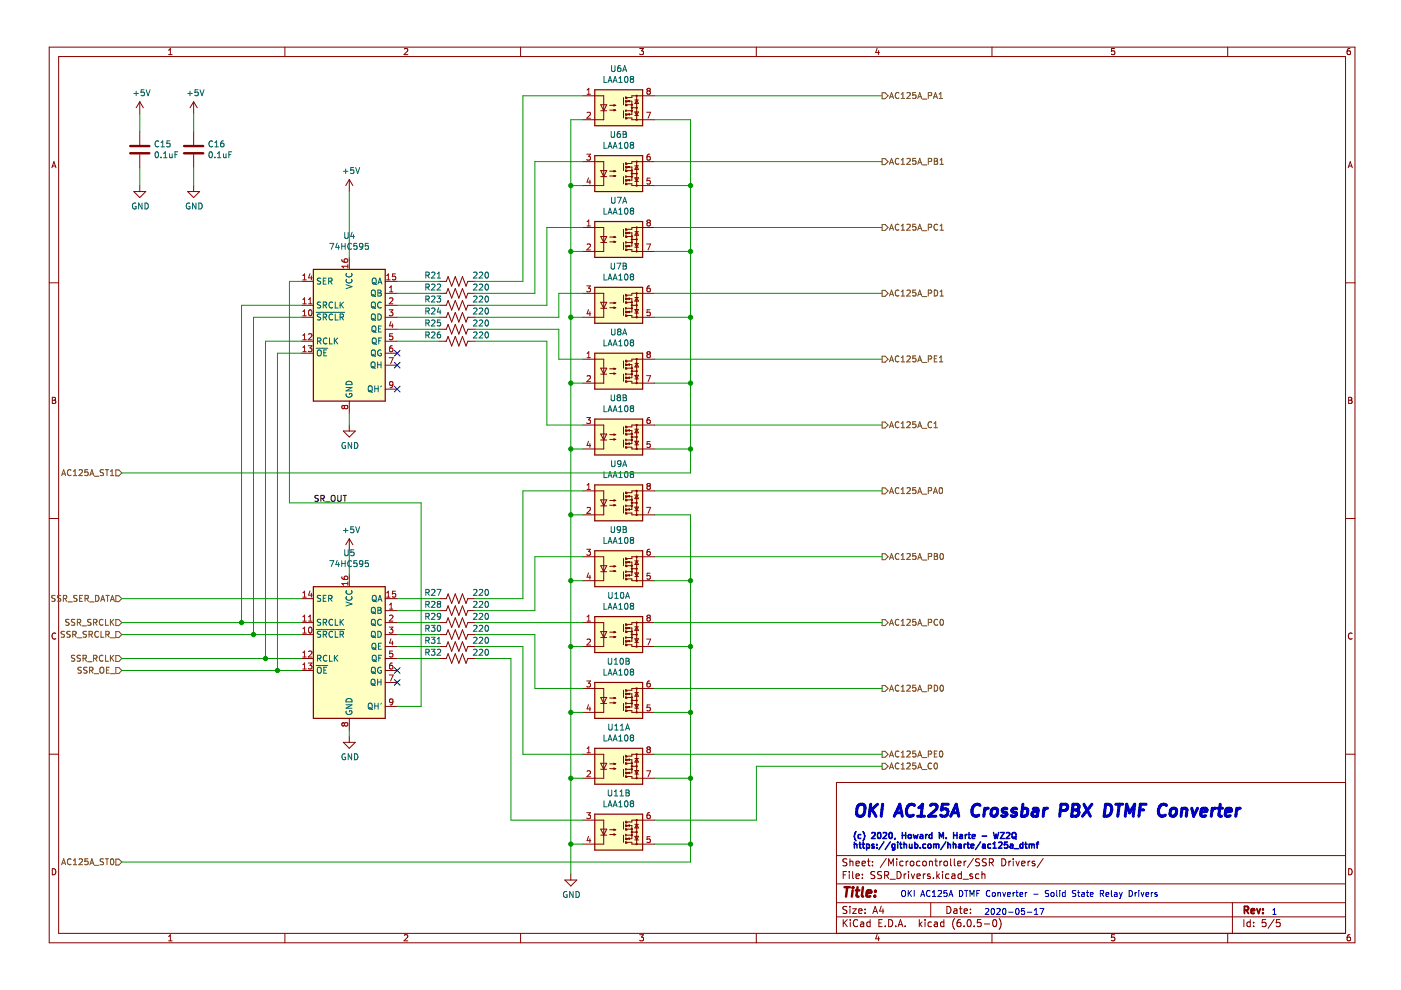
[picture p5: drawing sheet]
<svg xmlns="http://www.w3.org/2000/svg" width="297mm" height="210mm" viewBox="0 0 297 210" stroke-linecap="round" stroke-linejoin="round" font-family="sans-serif">
<path d="M.4 0h296.7v209.9h-296.7z" fill-rule="evenodd" fill="#fff" stroke="#fff" stroke-width=".21"/>
<g fill="none" stroke="#840000" stroke-width=".21">
<path d="M10.4 10h276.9v189.9h-276.9zM12.4 12h272.9v185.9h-272.9zM35.7 11.6h.8M35.7 10.7l.4-.4v1.3M60.4 10v2M85.7 10.4l.5-.1 .3 .4-.8 .9h.8M110.4 10v2M135.6 10.3h.8l-.4 .5 .4 .1v.6l-.2 .1-.6-.1M160.3 10v2M186 10.2l-.3 .9h.8M186.3 10.7v.9M210.3 10v2"/>
<path d="M236.3 10.3h-.6l-.1 .6 .6-.1 .1 .7-.2 .1-.5-.1M260.3 10v2M286.2 10.3h-.3l-.2 .3-.1 .7 .3 .3 .4-.1-.1-.7h-.3l-.3 .2M11 35.6l.4-1.3 .5 1.3M11.1 35.2h.6M29.6 21.6v2.5M29.6 27.9v2.8M29.6 32.7v2.8M29.6 39.3v1.3M29.6 21.6l-.7 1.2M29.6 21.6l.8 1.2M41.1 21.6v2.5"/>
<path d="M41.1 27.9v2.8M41.1 32.7v2.8M41.1 39.3v1.3M41.1 21.6l-.8 1.2M41.1 21.6l.7 1.2M74.1 38.1v2.5M74.1 38.1l-.8 1.2M74.1 38.1l.7 1.2M285.8 35.6l.5-1.3 .4 1.3M286 35.2h.6M10.4 60h2M28.4 40.6h2.5l-1.3 1.3z"/>
<path d="M39.8 40.6h2.5l-1.2 1.3zM63.9 59.7h2.5M74.1 54.6v2.5M81.7 59.7h2.5M93.1 59.7h1.5l.4-1.1 .8 2.1 .7-2.1 .8 2.1 .7-2.1 .8 2.1 .4-1h1.5M285.3 60h2M63.9 67.3h2.5M63.9 64.7h2.5M63.9 72.3h2.5M63.9 74.9h2.5M81.7 62.2h2.5M81.7 67.3h2.5"/>
<path d="M81.7 64.7h2.5M81.7 72.3h2.5M81.7 74.9h2.5M81.7 69.8h2.5M81.7 77.4h2.5M93.1 62.2h1.5l.4-1 .8 2 .7-2 .8 2 .7-2 .8 2 .4-1h1.5M93.1 64.7h1.5l.4-1 .8 2 .7-2 .8 2 .7-2 .8 2 .4-1h1.5M93.1 72.3h1.5l.4-1 .8 2.1 .7-2.1 .8 2.1 .7-2.1 .8 2.1 .4-1.1h1.5M93.1 69.8h1.5l.4-1 .8 2 .7-2 .8 2 .7-2 .8 2 .4-1h1.5M11.1 84.2h.4l.3 .3-.3 .4 .3 .1v.3l-.2 .2h-.5zM11.1 84.9h.4M72.8 91.4h2.5l-1.2 1.3z"/>
<path d="M74.1 85v2.6M74.1 90.1v1.3M81.7 82.5h2.5M127.4 93.3h1.2M132.2 90.5v1.5M132.2 93.3v1.5M134 92.7h1M134.6 94.3h.8M134.6 91h.8M135 90.1v5.1M285.9 84.2h.5l.2 .3-.2 .4 .2 .1 .1 .3-.3 .2h-.5zM285.9 84.9h.5"/>
<path d="M10.4 109.9h2M74.1 114.2v2.6M74.1 114.2l-.8 1.3M74.1 114.2l.7 1.3M285.3 109.9h2M11.8 134.3a.58 .58 0 0 0-.8 .6 .58 .58 0 0 0 .8 .5M286.7 134.3a.58 .58 0 0 0-.8 .6 .58 .58 0 0 0 .8 .5M10.4 159.9h2M285.3 159.9h2M285.3 165.9h-108v32M11.1 184.2a.66 .66 0 0 1 .7 .6 .66 .66 0 0 1-.7 .7zM35.7 198.6l.4-.4v1.3"/>
<path d="M35.7 199.5h.8M60.4 197.9v2M85.7 198.3l.5-.1 .3 .4-.8 .9h.8M110.4 197.9v2M119.8 186.6h2.5l-1.3 1.3zM121 185.3v1.3M135.6 198.2h.8l-.4 .5 .4 .1v.6l-.2 .1-.6-.1M160.3 197.9v2M177.3 194.4h108M177.3 191.4h108M177.3 187.4h108M177.3 181.4h108"/>
<path d="M178.8 195v1.5M178.8 185.5h.5M179 195.6l.6 .9M179.5 184.8h-.7v1.5M179.6 192.2h-.6l-.2 .1v.4l.6 .3 .2 .4-.3 .3-.6-.1M179.6 182.2l-.6-.1-.2 .1v.5l.6 .2 .2 .4-.3 .3-.6-.1M179.6 195l-.8 .8M180.1 184.8v.1M180.1 185.3v1M180.2 182.1v1.5M180.2 192.2v.1M180.2 192.7v1"/>
<path d="M180.2 182.7l.2-.1 .4 .1v.9M180.3 195v.1M180.3 195.5v1M180.8 192.7h.8l-.8 1h.8M180.8 184.8v1.3l.2 .2M181.5 185.8l.7-.2-.1-.2-.4-.1-.2 .2 .1 .7h.5M181.5 183.1l.7-.2-.1-.2-.4-.1-.2 .2 .1 .7h.5M181.8 195.1a.71 .71 0 0 0-.9 .5 .71 .71 0 0 0 .7 .9l.2-.2M182.1 193.2l.7-.2-.1-.3h-.4l-.2 .2v.7h.6M182.5 195.5h.6v1M182.8 183.1l.7-.2-.1-.2-.4-.1-.2 .2v.7h.6M182.8 186.1v.2"/>
<path d="M182.8 185.4v.1M183.1 195.8l-.5 .1-.2 .2 .2 .4 .5-.1M183.4 193.5v.2M183.4 192.7v.2M183.9 182.6h.6M184.1 182.1v1.3l.4 .2M184.5 195.5h-.4l-.3 .3 .1 .6h.6M184.5 195v1.5M185 183.4v.2M185 182.7v.1M185.1 193.7l.5-1.5 .5 1.5M185.2 193.2h.7"/>
<path d="M185.5 184.9l-.6-.1-.3 .3 .2 .3 .6 .3v.4l-.2 .2-.6-.1M186 198.1l-.3 .9h.8M186.3 198.6v.9M186.3 195.7h.5M186.8 192.1l-.3 1.1h.9M186.9 184.9l-.6-.1-.2 .1v.5l.7 .2 .1 .4-.3 .3-.5-.1M187.1 195h-.8v1.5h.8M187.2 192.7v1M187.6 185.6l.7-.1 .1-.2-.1-.4-.7-.1v1.5M187.7 196.3v.2M187.9 185.6l.5 .7M187.9 182l-1.3 1.9"/>
<path d="M188.4 195a.76 .76 0 0 1 .9 .7 .76 .76 0 0 1-.9 .8zM188.4 183.6v-1.5l.5 1.1 .5-1.1v1.5M188.7 186.4h1.1M189.9 196.3v.2M190.1 182.1v.1M190.1 182.6v1M190.2 184.8a.76 .76 0 0 1 .9 .7 .76 .76 0 0 1-.9 .8zM190.4 196.5l.5-1.5 .5 1.5M190.6 196h.7M191.5 182.7l-.4-.1-.3 .3 .1 .6h.6M191.7 185.3v1M191.9 196.3v.2"/>
<path d="M192.1 185.3l-.4 .3M192.1 182.6v1M192.6 182.6l-.5 .3M192.6 184.8v.1M192.6 185.3v1M193.1 182.7l.2-.1 .4 .1 .1 .6-.2 .2-.3 .1-.2-.2zM193.2 185.3l.4 1 .3-1M194.4 185.8l.7-.2v-.2l-.5-.1-.2 .2 .1 .7h.6M194.9 195v1.5M195.1 195.9l.4 .6M195.1 182.7l-.5-.1-.3 .3 .2 .6h.6M195.5 195.5l-.6 .5"/>
<path d="M195.7 182.7l.2-.1 .4 .1 .1 .6-.1 .2-.4 .1-.2-.2zM195.8 185.3v1M196.1 195v.1M196.1 195.5v1M196.2 185.3l-.4 .3M197.1 182.7l.2-.1 .3 .1 .1 .9M197.1 182.6v1M197.2 185.4l-.4-.1-.2 .2 .1 .2 .5 .2v.3h-.6M197.3 191.4v3M197.5 195.5h-.4l-.3 .3 .1 .6h.6M197.9 186.1v.2M198.1 195.5h.6l.1 1"/>
<path d="M198.2 182.6h.6M198.4 182.1v1.3l.4 .2M198.6 184.8v1.5M198.8 195.8l-.5 .1-.3 .2 .3 .4 .5-.1M198.8 185.7l.4 .6M199.2 185.3l-.6 .6M199.3 182.6v1M199.7 182.6l-.4 .3M199.8 184.8v.1M199.8 185.3v1M200.1 195.5h-.4l-.3 .3 .1 .6h.6M200.1 195v1.5"/>
<path d="M200.2 182.7l.2-.1 .4 .1 .1 .6-.1 .2-.4 .1-.2-.2zM200.8 192.2a.76 .76 0 0 1 .8 .7 .76 .76 0 0 1-.8 .8zM201.2 185.4l-.4-.1-.3 .3 .1 .6h.6M201.5 182.1v1.3l.3 .2M201.8 185.4h.6l.1 .9M202.3 192.7h.5l.1 1M202.3 182.1v1.3l.2 .2M202.4 194.8a1.72 1.72 0 0 0 0 2.2M202.5 185.6l-.5 .1-.2 .2 .2 .4 .5-.1M202.9 193l-.5 .1-.2 .2 .2 .4 .5-.1M203 183.1l.8-.2-.1-.2-.4-.1-.3 .2 .1 .7h.6M203.4 192.7h.6"/>
<path d="M203.6 192.2v1.3l.4 .2M203.6 195h-.4a1.01 1.01 0 0 0 0 1.5l.5-.2 .1-.5-.3-.3-.5 .1-.1 .2M203.8 185.4l-.4-.1-.3 .3 .2 .6h.5M203.8 184.8v1.5M204.2 186.4h1.1M204.4 193.2l.7-.2-.1-.3h-.4l-.2 .2 .1 .7h.5M204.4 182.6v1M204.4 196.3v.2M204.8 182.6l-.4 .3M205.2 195.1l.2-.1a.8 .8 0 0 1 .5 .7 .8 .8 0 0 1-.5 .8l-.4-.6zM205.8 193.5v.2M205.8 192.7v.2"/>
<path d="M206.2 185.4l-.4-.1-.2 .2 .1 .2 .5 .2v.3h-.6M206.4 182l-1.3 1.9M206.5 196.3v.2M207.5 185.4l-.4-.1-.3 .3 .2 .6h.5M207.7 182.2l-.6-.1-.3 .3 .2 .3 .6 .3v.4l-.2 .2-.6-.1M208 195h-.7l-.1 .7 .2-.2 .5 .1 .1 .2v.5l-.2 .2-.6-.2M208.2 185.4l.2-.1 .4 .1v.9M208.2 184.8v1.5M208.7 195.9h1.1M209.1 182.2l-.6-.1-.2 .3 .1 .3 .6 .3v.4l-.2 .2-.5-.1M209.8 182.9l.7-.1 .1-.2-.1-.4-.7-.1v1.5M210.1 182.9l.5 .7"/>
<path d="M210.3 197.9v2M210.6 195.1l.2-.1a.8 .8 0 0 1 .5 .7 .8 .8 0 0 1-.5 .8l-.3-.6zM211.8 194.8a1.72 1.72 0 0 1 0 2.2M212.4 182.1a.76 .76 0 0 1 .9 .7 .76 .76 0 0 1-.9 .8zM213.9 182.6v1M214.3 182.6l-.4 .3M214.8 182.1v.1M214.8 182.6v1M215.4 182.6l.4 1 .3-1M216.6 183.1l.7-.2v-.2l-.5-.1-.2 .2 .1 .7h.6M218 182.6v1M218.4 182.6l-.4 .3"/>
<path d="M219.4 182.7l-.4-.1-.2 .2 .1 .2 .5 .2v.3h-.6M221.2 182l-1.3 1.9M236.3 198.2h-.6l-.1 .6 .6-.1 .1 .7-.2 .1-.5-.1M260.3 197.9v2M261.3 191.4v6.5M263.7 195v1.5M265.1 195.5h-.4l-.3 .3 .1 .6h.6M265.1 195v1.5M265.8 196.3v.2M265.8 195.5v.2M268.4 195h-.7l-.1 .7 .2-.2 .5 .1 .1 .2v.5l-.2 .2-.6-.2M270.2 194.9l-1.3 1.9"/>
<path d="M271.4 195h-.7l-.1 .7 .2-.2 .5 .1 .1 .2v.5l-.2 .2-.6-.2M285.9 184.2a.66 .66 0 0 1 .8 .6 .66 .66 0 0 1-.8 .7zM286.2 198.2h-.3l-.2 .3-.1 .7 .3 .3 .4-.1-.1-.7h-.3l-.3 .2"/>
</g>
<path d="M263.8 193l.8-.1 .1-.2-.1-.4-.8-.1v1.5M264.2 193l.5 .7M265.3 193.2l.7-.2-.1-.3h-.4l-.2 .2v.7h.6M266.5 192.7l.3 1 .4-1M267.8 193.5v.2M267.8 192.7v.2" fill="none" stroke="#840000" stroke-width=".39"/>
<path d="M179.1 188.1h1.1M179.6 188.1l-.2 2M180.8 188.8l-.2 1.3M180.9 188.1l-.1 .2M181.4 188.8h.8M181.8 188.1l-.2 1.7 .1 .2 .3 .1M183 188.1l-.3 1.7 .3 .3M183.7 189.4l1-.2v-.3l-.6-.1-.3 .3v.9h.7M185.5 189.9v.2M185.6 188.9v.2" fill="none" stroke="#840000" stroke-width=".52"/>
<g fill="#ffffc2" stroke="#ffffc2" stroke-width=".25">
<path d="M66.4 57.1h15.3v27.9h-15.3z" fill-rule="evenodd"/>
<path d="M126.1 88.8h10.2v7.7h-10.2z" fill-rule="evenodd"/>
</g>
<path d="M66.4 57.1h15.3v27.9h-15.3zM126.1 88.8h10.2v7.7h-10.2z" fill="none" stroke="#840000" stroke-width=".25"/>
<g fill="none" stroke="#006464" stroke-width=".21">
<path d="M28.4 19.8h.9M28.9 19.3v1M30.6 19h-.6l-.1 .6h.6l.1 .6-.2 .1-.5-.1M31 19l.4 1.3 .4-1.3M39.8 19.8h1M40.3 19.3v1M42 19h-.6l-.1 .6h.6l.1 .6-.2 .1-.5-.1M42.4 19l.4 1.3 .5-1.3M33 32.3l.2-.1a.68 .68 0 0 1 .4 .6 .68 .68 0 0 1-.4 .6l-.3-.4zM33.7 30a.56 .56 0 0 0-.8 .5 .56 .56 0 0 0 .8 .5M34.1 31.1h.8M34.1 30.2l.4-.3v1.2"/>
<path d="M34.1 33.3v.1M34.7 33.4h.7M34.7 32.5l.4-.3v1.2M36 32.6v.8l.5-.1M36 29.9h-.6v.6l.6-.1v.6l-.2 .1-.4-.1M36.5 32.6v.8M37.1 32.8h.4M37.7 32.2h-.6v1.2M44.4 32.3l.2-.1a.68 .68 0 0 1 .4 .6 .68 .68 0 0 1-.4 .6l-.3-.4zM45.1 30a.56 .56 0 0 0-.8 .5 .56 .56 0 0 0 .8 .5M45.6 31.1h.7M45.6 30.2l.3-.3v1.2"/>
<path d="M45.6 33.3v.1M46.1 33.4h.7M46.1 32.5l.4-.3v1.2M47.4 29.9h-.4l-.2 .3v.7l.2 .2 .4-.1v-.6h-.4l-.2 .2M47.4 32.6v.8l.5-.1M47.9 32.6v.8M48.5 32.8h.5M49.1 32.2h-.6v1.2M72.8 36.3h1M73.3 35.8v1M75 35.5h-.6l-.1 .6h.6l.1 .6-.2 .1-.5-.1M75.4 35.5l.4 1.3 .5-1.3"/>
<path d="M28.8 43.1a.58 .58 0 0 0-.7 .6 .58 .58 0 0 0 .8 .5v-.4h-.3M30.1 43v1.3l-.7-1.3v1.3M30.7 43a.64 .64 0 0 1 .8 .7 .64 .64 0 0 1-.8 .6zM40.2 43.1a.58 .58 0 0 0-.7 .6 .58 .58 0 0 0 .8 .5v-.4h-.3M41.5 43v1.3l-.7-1.3v1.3M42.2 43a.64 .64 0 0 1 .7 .7 .64 .64 0 0 1-.7 .6zM68 59l-.7 .1v.3l.6 .3 .1 .3-.2 .2h-.5M68.5 59.6h.5M69.1 59h-.6v1.2h.6M69.7 59.6h.6l.1-.5-.7-.1v1.2M69.9 51.6h.9l-.6 1.3M70 59.6l.4 .6"/>
<path d="M71.5 51.5l-.3 .9h.8M71.8 52v.9M72.5 51.6v1.3M72.5 52.2h.7M73.1 49.3v1l.2 .3 .4-.1 .1-.2v-1M73.2 51.6v1.3M73.5 59.2a.56 .56 0 0 0 .5 .8 .56 .56 0 0 0 .5-.8M73.5 57.9a.56 .56 0 0 0 .5 .8 .56 .56 0 0 0 .5-.8M74.5 51.7a.56 .56 0 0 0-.8 .5 .56 .56 0 0 0 .8 .5M74.7 49.2l-.3 .9h.7M75 49.7v.9M75.7 51.6h-.6l-.1 .6 .6-.1 .1 .6-.2 .2-.5-.2"/>
<path d="M76.9 52.1l-.2 .3-.4-.1v-.6l.4-.1 .2 .2v.8l-.2 .2-.4 .1M78.1 51.6h-.6l-.1 .6 .6-.1 .1 .6-.2 .2-.5-.2M79 59.1l.2-.1a.43 .43 0 0 1 .6 .4v.4a.42 .42 0 0 1-.5 .4 .42 .42 0 0 1-.4-.4zM79.2 59.9l.6 .5M80.2 59.9h.6M90.3 58.4l.6-.1 .1-.5-.7-.1v1.3M90.6 58.4l.4 .6M91.5 57.8l.5-.1 .2 .4-.8 .9h.8M92.7 59h.7M92.7 58.1l.4-.4v1.3M100.4 57.8l.5-.1 .2 .4-.7 .9h.7M101.6 57.8l.5-.1 .2 .4-.7 .9h.7"/>
<path d="M102.9 57.8l.2-.1a.68 .68 0 0 1 .5 .6 .68 .68 0 0 1-.5 .7l-.3-.5zM67 66.2h6.1M67 73.8h2.5M67.3 74.4l.3-.2a.43 .43 0 0 1 .5 .4v.4a.42 .42 0 0 1-.4 .5 .42 .42 0 0 1-.4-.5zM67.3 72.3h.6l.1-.5-.7-.1v1.2M67.6 72.3l.5 .6M68 66.6l-.7 .1v.4l.6 .2 .1 .3-.2 .2h-.5M68 64.1l-.7 .1v.3l.6 .3 .1 .3-.2 .2-.5-.1M68.5 67.2h.6l.1-.5-.7-.1v1.2M68.5 64.7l.6-.1 .1-.4-.7-.2v1.3M68.7 74.8h.4M68.8 67.2l.5 .6"/>
<path d="M68.8 64.7l.5 .6M69.3 74.2h-.6v1.3h.6M69.3 71.8a.56 .56 0 0 0-.8 .5 .56 .56 0 0 0 .8 .5M69.9 71.7v1.2h.6M70.5 66.7a.56 .56 0 0 0-.8 .5 .56 .56 0 0 0 .8 .5M70.5 64.2a.56 .56 0 0 0-.8 .5 .56 .56 0 0 0 .8 .5M70.9 71.7v1.2M71.1 66.6v1.2h.6M71.1 64v1.3h.6M71.1 72.2l.5 .7M71.6 71.7l-.7 .7M72.1 67.2h.6l.1-.5-.7-.1v1.2"/>
<path d="M72.1 64v1.3M72.3 64.6l.5 .7M72.4 67.2l.4 .6M72.8 64l-.7 .8M73.4 60.4l1.2 .4-1.2 .4M78.7 76.9l.3-.2a.43 .43 0 0 1 .5 .5v.4a.42 .42 0 0 1-.4 .4 .42 .42 0 0 1-.4-.4zM78.8 61.7l.2-.2a.43 .43 0 0 1 .6 .4v.4a.42 .42 0 0 1-.4 .5 .42 .42 0 0 1-.5-.5zM78.8 64.2l.2-.2a.43 .43 0 0 1 .6 .5v.4a.42 .42 0 0 1-.4 .4 .42 .42 0 0 1-.5-.4zM78.8 66.8l.2-.2a.43 .43 0 0 1 .6 .4v.4a.42 .42 0 0 1-.4 .5 .42 .42 0 0 1-.5-.5zM78.8 74.4l.2-.2a.43 .43 0 0 1 .6 .4v.4a.42 .42 0 0 1-.4 .5 .42 .42 0 0 1-.5-.5zM78.9 69.3l.3-.2a.43 .43 0 0 1 .5 .4v.5a.42 .42 0 0 1-.4 .4 .42 .42 0 0 1-.4-.4zM78.9 77.7l.7 .4"/>
<path d="M79 62.5l.6 .4M79 71.8l.2-.1a.43 .43 0 0 1 .6 .4v.4a.42 .42 0 0 1-.5 .4 .42 .42 0 0 1-.4-.4zM79 65l.6 .4M79 67.5l.6 .5M79 75.2l.6 .4M79.1 70.1l.7 .4M79.2 72.6l.6 .4M80.1 76.7v1.3M80.1 77.3h.7M80.1 61.5h.4l.3 .2-.3 .4 .3 .1v.3l-.2 .3h-.5zM80.1 66.6a.64 .64 0 0 1 .8 .6 .64 .64 0 0 1-.8 .6zM80.1 62.1h.4"/>
<path d="M80.1 60.2l.4-1.2 .5 1.2M80.2 69.7h.5M80.3 72.3h.4M80.8 74.3a.58 .58 0 0 0-.7 .5 .58 .58 0 0 0 .7 .5v-.4h-.2M80.8 76.7v1.3M80.8 64.2a.56 .56 0 0 0-.7 .5 .56 .56 0 0 0 .7 .5M80.8 69.1h-.6v1.3h.6M80.9 71.7h-.6v1.2M90.3 63.4h.6l.1-.5-.7-.1v1.2M90.3 68.5h.6l.1-.5-.7-.2v1.3M90.3 60.9l.6-.1 .1-.4-.7-.2v1.3M90.3 71h.6l.1-.5-.7-.1v1.3"/>
<path d="M90.6 63.4l.4 .6M90.6 60.9l.4 .6M90.6 68.5l.4 .6M90.6 71l.4 .7M91.5 60.4l.5-.2 .2 .4-.8 .9h.8M91.5 68l.5-.2 .2 .4-.8 .9h.8M91.5 62.9l.5-.1 .2 .3-.8 .9h.8M91.5 70.5l.5-.1 .2 .3-.8 1h.8M92.6 62.8h.8l-.4 .5 .4 .1v.5l-.2 .1-.6-.1M92.7 60.4l.5-.2 .2 .4-.8 .9h.8M93.3 70.4h-.4l-.1 .3-.1 .7 .2 .3 .5-.2-.1-.6h-.4l-.2 .2M93.4 67.8h-.6l-.1 .7 .6-.1 .1 .6-.2 .1-.5-.1"/>
<path d="M100.4 60.4l.5-.2 .2 .4-.7 .9h.7M100.4 62.9l.5-.1 .2 .3-.7 .9h.7M100.4 68l.5-.2 .2 .4-.7 .9h.7M100.4 70.5l.5-.1 .2 .3-.7 1h.7M101.6 60.4l.5-.2 .2 .4-.7 .9h.7M101.6 62.9l.5-.1 .2 .3-.7 .9h.7M101.6 68l.5-.2 .2 .4-.7 .9h.7M101.6 70.5l.5-.1 .2 .3-.7 1h.7M102.9 60.4l.2-.2a.68 .68 0 0 1 .5 .7 .68 .68 0 0 1-.5 .6l-.3-.5zM102.9 62.9l.2-.1a.68 .68 0 0 1 .5 .6 .68 .68 0 0 1-.5 .6l-.3-.4zM102.9 68l.2-.2a.68 .68 0 0 1 .5 .7 .68 .68 0 0 1-.5 .6l-.3-.5zM102.9 70.5l.2-.1a.68 .68 0 0 1 .5 .6 .68 .68 0 0 1-.5 .7l-.3-.5z"/>
<path d="M73.2 93.9a.58 .58 0 0 0-.7 .6 .58 .58 0 0 0 .8 .5v-.5h-.3M73.4 82.2h1.2l-1.2 .7h1.2M73.4 83.5a.58 .58 0 0 0 .6 .7 .58 .58 0 0 0 .5-.8h-.4v.3M73.5 81a.66 .66 0 0 1 .8-.1 .66 .66 0 0 1 .3 .7h-1.2zM74.5 93.8v1.3l-.7-1.3v1.3M75.2 93.8a.64 .64 0 0 1 .7 .7 .64 .64 0 0 1-.7 .6zM78.1 82l.3-.2a.43 .43 0 0 1 .5 .4v.5a.42 .42 0 0 1-.4 .4 .42 .42 0 0 1-.4-.4zM78.3 82.8l.7 .4M79.5 81.8v1.3M79.5 82.4h.7M80.2 81.8v1.3M80.8 81.8l-.1 .3"/>
<path d="M72.8 112.5h1M73.3 112v1M75 111.7h-.6l-.1 .6 .6-.1 .1 .6-.2 .2-.5-.2M75.4 111.7l.4 1.3 .5-1.3M120.2 189.1a.58 .58 0 0 0-.8 .6 .58 .58 0 0 0 .8 .5v-.5h-.2M121.5 189v1.3l-.7-1.3v1.3M122.1 189a.64 .64 0 0 1 .7 .6 .64 .64 0 0 1-.7 .7z"/>
</g>
<g fill="none" stroke="#a90000" stroke-width=".21">
<path d="M64.2 58.4l.4-.3v1.2M64.2 59.3h.7M65.7 58l-.3 .9h.8M66 58.5v.8M72.5 55v.4l.3 .1 .7 .1 .2-.2-.1-.5-.6 .1v.4l.2 .2M73.7 56.1v.7M73.7 56.5h-1.2l.3 .3M82 59.3h.7M82 58.4l.3-.3v1.2M83.9 58.1h-.7v.6l.6-.1 .1 .6-.2 .1-.5-.1M64.2 67h.7M64.2 63.5l.4-.4v1.3"/>
<path d="M64.2 66.1l.4-.4v1.3M64.2 71.1l.4-.3v1.2M64.2 73.7l.4-.4v1.3M64.2 64.4h.7M64.2 72h.7M64.2 74.6h.7M65.4 73.3h.7l-.4 .5 .4 .1v.6l-.2 .1-.5-.1M65.4 70.9l.5-.1 .2 .3-.7 .9h.7M65.4 64.4h.7M65.4 63.5l.4-.4v1.3M65.5 65.8l.2-.1a.68 .68 0 0 1 .5 .6 .68 .68 0 0 1-.5 .7l-.3-.5zM82.5 65.7h.8l-.4 .5 .3 .1v.5l-.1 .2-.6-.2"/>
<path d="M82.5 75.8h.9l-.6 1.3M82.6 61.9h.7M82.6 61l.3-.4v1.3M82.6 63.3l.5-.2 .2 .4-.8 .9h.8M82.9 68.2l-.3 .9h.8M83.2 73.3l-.4 .1-.2 .2v.7l.2 .3 .4-.1v-.7h-.4l-.2 .2M83.2 68.7v.8M83.2 70.8h-.6v.6l.6-.1v.6l-.1 .1-.5-.1M73 86.2l.3-.3h.2l.2 .3v.4l-.2 .1-.4-.1-.1-.2M73 86.2l-.2-.3-.3 .3v.4l.2 .1 .3-.3M73 86.2v.2M83.3 81.5l-.2 .2-.4-.1-.1-.6 .5-.1 .2 .3-.1 .7-.1 .2-.4 .1"/>
</g>
<path d="M27.6 32.5h4.1M27.6 31h4.1M39 32.5h4.1M39 31h4.1" fill="none" stroke="#840000" stroke-width=".51"/>
<path d="M132.7 93.2v.2M132.7 94.7v.2" fill="none" stroke="#840000" stroke-width=".36"/>
<circle cx="132.7" cy="94.9" r=".18" fill="#840000"/>
<path d="M132.7 93.9v.3" fill="none" stroke="#840000" stroke-width=".36"/>
<circle cx="132.7" cy="94.2" r=".18" fill="#840000"/>
<path d="M132.7 91.9v.2" fill="none" stroke="#840000" stroke-width=".36"/>
<circle cx="132.7" cy="92.1" r=".18" fill="#840000"/>
<path d="M132.7 91.1v.3" fill="none" stroke="#840000" stroke-width=".36"/>
<circle cx="132.7" cy="91.4" r=".18" fill="#840000"/>
<path d="M132.7 90.4v.2" fill="none" stroke="#840000" stroke-width=".36"/>
<circle cx="132.7" cy="90.6" r=".18" fill="#840000"/>
<g fill="none" stroke="#840000" stroke-width=".21">
<path d="M127.4 37.4h1.2M132.2 34.7v1.5M132.2 37.4v1.6M134 36.8h1M134.6 38.5h.8M134.6 35.2h.8M135 34.3v5M123.6 90.1h4.4v5.1h-4.4M127.4 92h1.2l-.6 1.3zM129.3 93.2h1.2M129.3 92.1h1.2M130.2 93l.3 .2-.3 .1z"/>
<path d="M130.2 92l.3 .1-.3 .2zM132.8 91.3h1.2v2.8h-1.2M132.8 94.8h1.2v.4h4.8M132.8 92h1.2M132.8 93.3h1.2M133 94.1l.5-.2v.3zM133 91.3l.5-.2v.3zM134.6 93.5h.8l-.4 .8zM135 91l.4 .8h-.8zM138.8 90.1h-4.8v.4h-1.2"/>
<circle cx="134" cy="93.3" r=".13"/>
<circle cx="134" cy="92.7" r=".13"/>
<circle cx="134" cy="92" r=".13"/>
<circle cx="135" cy="95.2" r=".13"/>
<circle cx="135" cy="90.1" r=".13"/>
<circle cx="135" cy="92.7" r=".13"/>
</g>
<path d="M124.4 88.5h.8l-.4 .5 .3 .1v.6l-.1 .1-.6-.1M124.8 93.6l-.3 .9h.8M125.1 94v.9M137.8 88.5l-.4 .1-.2 .2v.8l.2 .2 .4-.1v-.6l-.4-.1-.2 .3M137.8 93.6h-.6v.6h.6v.6l-.2 .1-.4-.1" fill="none" stroke="#a90000" stroke-width=".21"/>
<g fill="none" stroke="#006464" stroke-width=".21">
<path d="M128.1 86v1.3h.6M128.9 87.3l.4-1.3 .5 1.3M129 86.9h.6M129.6 83.7v1l.2 .3 .4-.1 .1-.2v-1M130 87.3l.4-1.3 .4 1.3M130.1 86.9h.6M131.1 84.3l-.3 .2v.2l.3 .3 .3-.1 .2-.2-.1-.3-.2-.1M131.1 84.3l-.3-.3 .3-.3 .3 .1 .2 .2-.3 .3M131.1 84.3h.2M131.2 86.4l.4-.4v1.3M131.2 87.3h.7M132.1 83.7h.4l.3 .3-.3 .3 .3 .1v.3l-.2 .3h-.5z"/>
<path d="M132.1 84.3h.4M132.5 86.1l.2-.1a.68 .68 0 0 1 .5 .7 .68 .68 0 0 1-.5 .6l-.3-.5zM133.9 86.6l-.3 .2v.2l.3 .3h.2l.2-.3v-.3l-.2-.1M133.9 86.6l-.3-.3 .3-.3h.2l.2 .3-.2 .3M133.9 86.6h.2"/>
</g>
<path d="M126.1 33h10.2v7.6h-10.2z" fill-rule="evenodd" fill="#ffffc2" stroke="#ffffc2" stroke-width=".25"/>
<path d="M126.1 33h10.2v7.6h-10.2z" fill="none" stroke="#840000" stroke-width=".25"/>
<path d="M132.7 37.3v.3M132.7 38.8v.3" fill="none" stroke="#840000" stroke-width=".36"/>
<circle cx="132.7" cy="39.1" r=".18" fill="#840000"/>
<path d="M132.7 38.1v.2" fill="none" stroke="#840000" stroke-width=".36"/>
<circle cx="132.7" cy="38.3" r=".18" fill="#840000"/>
<path d="M132.7 36v.3" fill="none" stroke="#840000" stroke-width=".36"/>
<circle cx="132.7" cy="36.3" r=".18" fill="#840000"/>
<path d="M132.7 35.3v.2" fill="none" stroke="#840000" stroke-width=".36"/>
<circle cx="132.7" cy="35.5" r=".18" fill="#840000"/>
<path d="M132.7 34.5v.3" fill="none" stroke="#840000" stroke-width=".36"/>
<circle cx="132.7" cy="34.8" r=".18" fill="#840000"/>
<g fill="none" stroke="#840000" stroke-width=".21">
<path d="M123.6 34.3h4.4v5h-4.4M127.4 36.2h1.2l-.6 1.2zM127.4 23.5h1.2M129.3 37.3h1.2M129.3 36.3h1.2M130.2 37.2l.3 .1-.3 .1zM130.2 36.2l.3 .1-.3 .1zM132.2 20.7v1.5M132.2 23.5v1.5M132.8 35.4h1.2v2.8h-1.2M132.8 39h1.2v.3h4.8M132.8 36.2h1.2"/>
<path d="M132.8 37.4h1.2M133 38.2l.5-.1v.2zM133 35.4l.5-.1v.2zM134 22.8h1M134.6 37.7h.8l-.4 .8zM134.6 24.5h.8M134.6 21.2h.8M135 35.2l.4 .7h-.8zM135 20.3v5.1M138.8 34.3h-4.8v.4h-1.2"/>
<circle cx="134" cy="36.2" r=".13"/>
<circle cx="134" cy="37.4" r=".13"/>
<circle cx="134" cy="36.8" r=".13"/>
<circle cx="135" cy="36.8" r=".13"/>
<circle cx="135" cy="34.3" r=".13"/>
<circle cx="135" cy="39.3" r=".13"/>
</g>
<path d="M124.4 32.7h.8l-.4 .5 .3 .1v.5l-.1 .2-.6-.2M124.8 37.7l-.3 .9h.8M125.1 38.2v.8M137.8 32.7h-.4l-.2 .3v.7l.2 .3 .4-.2v-.6h-.4l-.2 .2M137.8 37.8h-.6v.6l.6-.1v.6l-.2 .1-.4-.1" fill="none" stroke="#a90000" stroke-width=".21"/>
<g fill="none" stroke="#006464" stroke-width=".21">
<path d="M128.1 30.2v1.2h.6M128.9 31.4l.4-1.2 .5 1.2M129 31.1h.6M129.6 27.9v1l.2 .2h.4l.1-.2v-1M130 31.4l.4-1.2 .4 1.2M130.1 31.1h.6M131.2 30.5l.4-.3v1.2M131.2 31.4h.7M131.4 27.9h-.3l-.2 .3-.1 .7 .3 .2 .4-.1-.1-.6-.3-.1-.3 .3M132.1 27.9h.4l.3 .2-.3 .4 .3 .1v.3l-.2 .2h-.5zM132.1 28.5h.4M132.6 30.2h.1a.68 .68 0 0 1 .5 .6 .68 .68 0 0 1-.5 .6 .84 .84 0 0 1-.1-1.2z"/>
<path d="M133.9 30.7l-.3-.2 .3-.3h.2l.2 .2-.2 .3M133.9 30.7l-.3 .3v.2l.3 .2h.2l.2-.2v-.4l-.2-.1M133.9 30.7h.2"/>
</g>
<path d="M126.1 19h10.2v7.7h-10.2z" fill-rule="evenodd" fill="#ffffc2" stroke="#ffffc2" stroke-width=".25"/>
<path d="M126.1 19h10.2v7.7h-10.2z" fill="none" stroke="#840000" stroke-width=".25"/>
<path d="M132.7 23.4v.2M132.7 24.9v.2" fill="none" stroke="#840000" stroke-width=".36"/>
<circle cx="132.7" cy="25.1" r=".18" fill="#840000"/>
<path d="M132.7 24.1v.3" fill="none" stroke="#840000" stroke-width=".36"/>
<circle cx="132.7" cy="24.4" r=".18" fill="#840000"/>
<path d="M132.7 22.1v.2" fill="none" stroke="#840000" stroke-width=".36"/>
<circle cx="132.7" cy="22.3" r=".18" fill="#840000"/>
<path d="M132.7 21.3v.3" fill="none" stroke="#840000" stroke-width=".36"/>
<circle cx="132.7" cy="21.6" r=".18" fill="#840000"/>
<path d="M132.7 20.6v.2" fill="none" stroke="#840000" stroke-width=".36"/>
<circle cx="132.7" cy="20.8" r=".18" fill="#840000"/>
<g fill="none" stroke="#840000" stroke-width=".21">
<path d="M123.6 20.3h4.4v5.1h-4.4M127.4 22.2h1.2l-.6 1.3zM129.3 23.4h1.2M129.3 22.3h1.2M130.2 23.2l.3 .2-.3 .1zM130.2 22.2l.3 .1-.3 .2zM132.8 21.5h1.2v2.7h-1.2M132.8 25h1.2v.4h4.8M132.8 22.2h1.2M132.8 23.5h1.2M133 24.2l.5-.1v.3zM133 21.5l.5-.2v.3z"/>
<path d="M134.6 23.7h.8l-.4 .8zM135 21.2l.4 .8h-.8zM138.8 20.3h-4.8v.4h-1.2M127.4 79.3h1.2M132.2 76.5v1.6M132.2 79.3v1.6M134 78.7h1M134.6 77h.8M135 76.2v5M134.6 80.3h.8"/>
<circle cx="134" cy="23.5" r=".13"/>
<circle cx="134" cy="22.8" r=".13"/>
<circle cx="134" cy="22.2" r=".13"/>
<circle cx="135" cy="22.8" r=".13"/>
<circle cx="135" cy="20.3" r=".13"/>
<circle cx="135" cy="25.4" r=".13"/>
</g>
<path d="M124.5 20h.7M124.5 19.1l.3-.4v1.3M137.4 19.3l-.2 .2v.3l.2 .2h.2l.3-.2-.1-.4-.2-.1M137.4 19.3l-.2-.3 .2-.3h.2l.3 .3-.3 .3M137.4 19.3h.2M124.5 23.9l.5-.1 .2 .4-.8 .9h.8M137.1 23.8h.8l-.5 1.3" fill="none" stroke="#a90000" stroke-width=".21"/>
<g fill="none" stroke="#006464" stroke-width=".21">
<path d="M128.1 16.2v1.3h.6M128.9 17.5l.4-1.3 .5 1.3M129 17.1h.6M129.7 13.9v1l.2 .3h.2l.3-.3v-1M130 17.5l.4-1.3 .4 1.3M130.1 17.1h.6M131.2 17.5h.7M131.2 16.6l.4-.4v1.3M131.5 13.9l-.3 .1-.2 .2-.1 .7 .3 .3 .4-.2-.1-.6h-.3l-.3 .2M132 15.2l.4-1.3 .5 1.3M132.1 14.8h.6M132.6 16.3l.1-.1a.68 .68 0 0 1 .5 .6 .68 .68 0 0 1-.5 .7 .84 .84 0 0 1-.1-1.2z"/>
<path d="M133.9 16.8l-.3-.3 .3-.3h.2l.2 .3-.2 .3M133.9 16.8l-.3 .2v.2l.3 .3h.2l.2-.3v-.3l-.2-.1M133.9 16.8h.2"/>
</g>
<path d="M126.1 74.9h10.2v7.6h-10.2z" fill-rule="evenodd" fill="#ffffc2" stroke="#ffffc2" stroke-width=".25"/>
<path d="M126.1 74.9h10.2v7.6h-10.2z" fill="none" stroke="#840000" stroke-width=".25"/>
<path d="M132.7 79.2v.3M132.7 80.7v.3" fill="none" stroke="#840000" stroke-width=".36"/>
<circle cx="132.7" cy="81" r=".18" fill="#840000"/>
<path d="M132.7 80v.2" fill="none" stroke="#840000" stroke-width=".36"/>
<circle cx="132.7" cy="80.2" r=".18" fill="#840000"/>
<path d="M132.7 77.9v.3" fill="none" stroke="#840000" stroke-width=".36"/>
<circle cx="132.7" cy="78.2" r=".18" fill="#840000"/>
<path d="M132.7 77.2v.2" fill="none" stroke="#840000" stroke-width=".36"/>
<circle cx="132.7" cy="77.4" r=".18" fill="#840000"/>
<path d="M132.7 76.4v.3" fill="none" stroke="#840000" stroke-width=".36"/>
<circle cx="132.7" cy="76.7" r=".18" fill="#840000"/>
<g fill="none" stroke="#840000" stroke-width=".21">
<path d="M123.6 76.2h4.4v5h-4.4M127.4 78.1h1.2l-.6 1.2zM127.4 65.4h1.2M129.3 79.2h1.2M129.3 78.2h1.2M130.2 79.1l.3 .1-.3 .1zM130.2 78.1l.3 .1-.3 .1zM132.2 62.6v1.5M132.2 65.4v1.5M132.8 77.3h1.2v2.8h-1.2M132.8 78.1h1.2M132.8 79.3h1.2"/>
<path d="M133 77.3l.5-.1v.2zM134 64.7h1M134.6 79.6h.8l-.4 .7zM134.6 66.4h.8M134.6 63.1h.8M135 77l.4 .8h-.8zM135 62.2v5.1M138.8 76.2h-4.8v.3h-1.2M132.8 80.9h1.2v.3h4.8M133 80.1l.5-.1v.2z"/>
<circle cx="134" cy="78.1" r=".13"/>
<circle cx="134" cy="79.3" r=".13"/>
<circle cx="134" cy="78.7" r=".13"/>
<circle cx="135" cy="76.2" r=".13"/>
<circle cx="135" cy="78.7" r=".13"/>
<circle cx="135" cy="81.2" r=".13"/>
</g>
<path d="M124.5 75.8h.7M124.5 74.9l.3-.3v1.2M124.5 79.8l.5-.1 .2 .3-.8 .9h.8M137.1 79.7h.8l-.5 1.2M137.4 75.1l-.2 .3v.2l.2 .2h.2l.3-.2-.1-.4-.2-.1M137.4 75.1l-.2-.2 .2-.3h.2l.3 .2-.3 .3M137.4 75.1h.2" fill="none" stroke="#a90000" stroke-width=".21"/>
<g fill="none" stroke="#006464" stroke-width=".21">
<path d="M128.1 72.1v1.2h.6M128.9 73.3l.4-1.2 .5 1.2M129 73h.6M129.7 69.8v1l.2 .2h.2l.3-.2v-1M130 73.3l.4-1.2 .4 1.2M130.1 73h.6M131.2 70.3l-.3 .2v.3l.3 .2h.2l.3-.2-.1-.4-.2-.1M131.2 70.3l-.3-.2 .3-.3h.2l.3 .2-.3 .3M131.2 70.3h.2M131.2 73.3h.7M131.2 72.4l.4-.3v1.2M132 71l.4-1.2 .5 1.2"/>
<path d="M132.1 70.7h.6M132.5 72.2l.2-.1a.68 .68 0 0 1 .5 .6 .68 .68 0 0 1-.5 .6l-.3-.5zM133.9 72.6l-.3 .2v.3l.3 .2h.2l.2-.2v-.4l-.2-.1M133.9 72.6l-.3-.2 .3-.3h.2l.2 .2-.2 .3M133.9 72.6h.2"/>
</g>
<path d="M126.1 60.9h10.2v7.6h-10.2z" fill-rule="evenodd" fill="#ffffc2" stroke="#ffffc2" stroke-width=".25"/>
<path d="M126.1 60.9h10.2v7.6h-10.2z" fill="none" stroke="#840000" stroke-width=".25"/>
<path d="M132.7 65.2v.3M132.7 66.8v.2" fill="none" stroke="#840000" stroke-width=".36"/>
<circle cx="132.7" cy="67" r=".18" fill="#840000"/>
<path d="M132.7 66v.3" fill="none" stroke="#840000" stroke-width=".36"/>
<circle cx="132.7" cy="66.3" r=".18" fill="#840000"/>
<path d="M132.7 64v.2" fill="none" stroke="#840000" stroke-width=".36"/>
<circle cx="132.7" cy="64.2" r=".18" fill="#840000"/>
<path d="M132.7 63.2v.3" fill="none" stroke="#840000" stroke-width=".36"/>
<circle cx="132.7" cy="63.5" r=".18" fill="#840000"/>
<path d="M132.7 62.4v.3" fill="none" stroke="#840000" stroke-width=".36"/>
<circle cx="132.7" cy="62.7" r=".18" fill="#840000"/>
<g fill="none" stroke="#840000" stroke-width=".21">
<path d="M127.4 51.4h1.2M132.2 48.6v1.5M132.2 51.4v1.5M134 50.8h1M134.6 52.4h.8M134.6 49.1h.8M135 48.2v5.1M123.6 62.2h4.4v5.1h-4.4M127.4 64.1h1.2l-.6 1.3zM129.3 65.2h1.2M129.3 64.2h1.2M130.2 65.1l.3 .1-.3 .2z"/>
<path d="M130.2 64.1l.3 .1-.3 .2zM132.8 63.3h1.2v2.8h-1.2M132.8 66.9h1.2v.4h4.8M132.8 64.1h1.2M132.8 65.4h1.2M133 66.1l.5-.1v.3zM133 63.3l.5-.1v.3zM134.6 65.6h.8l-.4 .8zM135 63.1l.4 .7h-.8zM138.8 62.2h-4.8v.4h-1.2"/>
<circle cx="134" cy="64.1" r=".13"/>
<circle cx="134" cy="65.4" r=".13"/>
<circle cx="134" cy="64.7" r=".13"/>
<circle cx="135" cy="64.7" r=".13"/>
<circle cx="135" cy="62.2" r=".13"/>
<circle cx="135" cy="67.3" r=".13"/>
</g>
<path d="M124.4 60.6h.8l-.4 .5 .3 .1v.6l-.1 .1-.6-.1M124.8 65.6l-.3 .9h.8M125.1 66.1v.9M137.8 60.6l-.4 .1-.2 .2v.7l.2 .3 .4-.1v-.6l-.4-.1-.2 .2M137.8 65.7h-.6v.6l.6-.1v.6l-.2 .2-.4-.2" fill="none" stroke="#a90000" stroke-width=".21"/>
<g fill="none" stroke="#006464" stroke-width=".21">
<path d="M128.1 58.1v1.3h.6M128.9 59.4l.4-1.3 .5 1.3M129 59h.6M129.6 55.8v1l.2 .3 .4-.1 .1-.2v-1M130 59.4l.4-1.3 .4 1.3M130.1 59h.6M130.8 55.8h.8l-.5 1.3M131.2 58.5l.4-.4v1.3M131.2 59.4h.7M132.1 55.8h.4l.3 .2-.3 .4 .3 .1v.3l-.2 .3h-.5zM132.1 56.4h.4M132.5 58.2l.2-.1a.68 .68 0 0 1 .5 .6 .68 .68 0 0 1-.5 .7l-.3-.5z"/>
<path d="M133.9 58.6l-.3 .3v.2l.3 .3h.2l.2-.3v-.3l-.2-.2M133.9 58.6l-.3-.2 .3-.3h.2l.2 .2-.2 .3M133.9 58.6h.2"/>
</g>
<path d="M126.1 47h10.2v7.6h-10.2z" fill-rule="evenodd" fill="#ffffc2" stroke="#ffffc2" stroke-width=".25"/>
<path d="M126.1 47h10.2v7.6h-10.2z" fill="none" stroke="#840000" stroke-width=".25"/>
<path d="M132.7 51.3v.2M132.7 52.8v.3" fill="none" stroke="#840000" stroke-width=".36"/>
<circle cx="132.7" cy="53.1" r=".18" fill="#840000"/>
<path d="M132.7 52v.3" fill="none" stroke="#840000" stroke-width=".36"/>
<circle cx="132.7" cy="52.3" r=".18" fill="#840000"/>
<path d="M132.7 50v.3" fill="none" stroke="#840000" stroke-width=".36"/>
<circle cx="132.7" cy="50.3" r=".18" fill="#840000"/>
<path d="M132.7 49.2v.3" fill="none" stroke="#840000" stroke-width=".36"/>
<circle cx="132.7" cy="49.5" r=".18" fill="#840000"/>
<path d="M132.7 48.5v.2" fill="none" stroke="#840000" stroke-width=".36"/>
<circle cx="132.7" cy="48.7" r=".18" fill="#840000"/>
<g fill="none" stroke="#840000" stroke-width=".21">
<path d="M123.6 48.2h4.4v5.1h-4.4M127.4 50.1h1.2l-.6 1.3zM129.3 51.3h1.2M129.3 50.3h1.2M130.2 51.2l.3 .1-.3 .1zM130.2 50.1l.3 .2-.3 .1zM132.8 49.4h1.2v2.8h-1.2M132.8 52.9h1.2v.4h4.8M132.8 50.1h1.2M132.8 51.4h1.2M133 52.2l.5-.2v.3zM133 49.4l.5-.2v.3z"/>
<path d="M134.6 51.7h.8l-.4 .7zM135 49.1l.4 .8h-.8zM138.8 48.2h-4.8v.4h-1.2M127.4 107.3h1.2M132.2 104.5v1.5M132.2 107.3v1.5M134 106.6h1M134.6 108.3h.8M134.6 105h.8M135 104.1v5.1M72.8 157.4h2.5l-1.2 1.3zM74.1 156.1v1.3"/>
<circle cx="134" cy="50.1" r=".13"/>
<circle cx="134" cy="50.8" r=".13"/>
<circle cx="134" cy="51.4" r=".13"/>
<circle cx="135" cy="48.2" r=".13"/>
<circle cx="135" cy="50.8" r=".13"/>
<circle cx="135" cy="53.3" r=".13"/>
</g>
<path d="M124.5 47.9h.7M124.5 47l.3-.4v1.3M124.5 51.8l.5-.1 .2 .4-.8 .9h.8M137.1 51.7h.8l-.5 1.3M137.4 47.2l-.2 .2v.3l.2 .2h.2l.3-.2-.1-.4-.2-.1M137.4 47.2l-.2-.2 .2-.4h.2l.3 .3-.3 .3M137.4 47.2h.2" fill="none" stroke="#a90000" stroke-width=".21"/>
<g fill="none" stroke="#006464" stroke-width=".21">
<path d="M128.1 44.1v1.3h.6M128.9 45.4l.4-1.3 .5 1.3M129 45h.6M129.7 41.8v1.1l.2 .2h.2l.3-.2v-1.1M130 45.4l.4-1.3 .4 1.3M130.1 45h.6M130.9 41.8h.8l-.5 1.3M131.2 45.4h.7M131.2 44.5l.4-.4v1.3M132 43.1l.4-1.3 .5 1.3M132.1 42.7h.6M132.6 44.2l.1-.1a.68 .68 0 0 1 .5 .7 .68 .68 0 0 1-.5 .6 .84 .84 0 0 1-.1-1.2z"/>
<path d="M133.9 44.7l-.3 .2v.3l.3 .2h.2l.2-.2v-.4l-.2-.1M133.9 44.7l-.3-.3 .3-.3h.2l.2 .3-.2 .3M133.9 44.7h.2M73.2 159.9a.58 .58 0 0 0-.7 .6 .58 .58 0 0 0 .8 .5v-.5h-.3M74.5 159.8v1.3l-.7-1.3v1.3M75.2 159.8a.64 .64 0 0 1 .7 .7 .64 .64 0 0 1-.7 .6z"/>
</g>
<path d="M126.1 102.8h10.2v7.6h-10.2z" fill-rule="evenodd" fill="#ffffc2" stroke="#ffffc2" stroke-width=".25"/>
<path d="M126.1 102.8h10.2v7.6h-10.2z" fill="none" stroke="#840000" stroke-width=".25"/>
<path d="M132.7 107.1v.3M132.7 108.7v.2" fill="none" stroke="#840000" stroke-width=".36"/>
<circle cx="132.7" cy="108.9" r=".18" fill="#840000"/>
<path d="M132.7 107.9v.2" fill="none" stroke="#840000" stroke-width=".36"/>
<circle cx="132.7" cy="108.1" r=".18" fill="#840000"/>
<path d="M132.7 105.9v.2" fill="none" stroke="#840000" stroke-width=".36"/>
<circle cx="132.7" cy="106.1" r=".18" fill="#840000"/>
<path d="M132.7 105.1v.3" fill="none" stroke="#840000" stroke-width=".36"/>
<circle cx="132.7" cy="105.4" r=".18" fill="#840000"/>
<path d="M132.7 104.3v.3" fill="none" stroke="#840000" stroke-width=".36"/>
<circle cx="132.7" cy="104.6" r=".18" fill="#840000"/>
<g fill="none" stroke="#840000" stroke-width=".21">
<path d="M123.6 104.1h4.4v5.1h-4.4M127.4 106h1.2l-.6 1.3zM129.3 107.1h1.2M129.3 106.1h1.2M130.2 107l.3 .1-.3 .2zM130.2 106l.3 .1-.3 .1zM132.2 118.4v1.5M132.8 105.2h1.2v2.8h-1.2M132.8 108.8h1.2v.4h4.8M132.8 106h1.2M132.8 107.3h1.2M133 108l.5-.1v.2z"/>
<path d="M133 105.2l.5-.1v.3zM134.6 107.5h.8l-.4 .8zM134.6 118.9h.8M135 105l.4 .7h-.8zM135 118v5.1M138.8 104.1h-4.8v.4h-1.2M127.4 121.2h1.2M132.2 121.2v1.5M134 120.6h1M134.6 122.2h.8"/>
<circle cx="134" cy="106" r=".13"/>
<circle cx="134" cy="106.6" r=".13"/>
<circle cx="134" cy="107.3" r=".13"/>
<circle cx="135" cy="106.6" r=".13"/>
<circle cx="135" cy="104.1" r=".13"/>
<circle cx="135" cy="109.2" r=".13"/>
</g>
<path d="M124.5 103.8h.7M124.5 102.9l.3-.4v1.3M124.5 107.7l.5-.1 .2 .3-.8 .9h.8M137.1 107.6h.8l-.5 1.2M137.4 103l-.2 .3v.2l.2 .3h.2l.3-.3-.1-.3-.2-.2M137.4 103l-.2-.2 .2-.3h.2l.3 .2-.3 .3M137.4 103h.2" fill="none" stroke="#a90000" stroke-width=".21"/>
<g fill="none" stroke="#006464" stroke-width=".21">
<path d="M128.1 100v1.3h.6M129.7 97.7v1l.2 .2h.2l.3-.2v-1M131.7 98.2l-.3 .3-.3-.1-.1-.6 .4-.1 .3 .2-.1 .7-.2 .3h-.3M132 98.9l.4-1.2 .5 1.2M132.1 98.6h.6M128.9 101.3l.4-1.3 .5 1.3M129 100.9h.6M130 101.3l.4-1.3 .4 1.3M130.1 100.9h.6M131.2 101.3h.7M131.2 100.3l.4-.3v1.3M132.5 100.1l.2-.1a.68 .68 0 0 1 .5 .6 .68 .68 0 0 1-.5 .7l-.3-.5z"/>
<path d="M133.9 100.5l-.3 .3v.2l.3 .3h.2l.2-.3v-.4l-.2-.1M133.9 100.5l-.3-.2 .3-.3h.2l.2 .2-.2 .3M133.9 100.5h.2"/>
</g>
<path d="M126.1 116.8h10.2v7.6h-10.2z" fill-rule="evenodd" fill="#ffffc2" stroke="#ffffc2" stroke-width=".25"/>
<path d="M126.1 116.8h10.2v7.6h-10.2z" fill="none" stroke="#840000" stroke-width=".25"/>
<path d="M132.7 121.1v.2M132.7 122.6v.3" fill="none" stroke="#840000" stroke-width=".36"/>
<circle cx="132.7" cy="122.9" r=".18" fill="#840000"/>
<path d="M132.7 121.9v.2" fill="none" stroke="#840000" stroke-width=".36"/>
<circle cx="132.7" cy="122.1" r=".18" fill="#840000"/>
<path d="M132.7 119.8v.3" fill="none" stroke="#840000" stroke-width=".36"/>
<circle cx="132.7" cy="120.1" r=".18" fill="#840000"/>
<path d="M132.7 119.1v.2" fill="none" stroke="#840000" stroke-width=".36"/>
<circle cx="132.7" cy="119.3" r=".18" fill="#840000"/>
<path d="M132.7 118.3v.3" fill="none" stroke="#840000" stroke-width=".36"/>
<circle cx="132.7" cy="118.6" r=".18" fill="#840000"/>
<g fill="none" stroke="#840000" stroke-width=".21">
<path d="M123.6 118h4.4v5.1h-4.4M127.4 119.9h1.2l-.6 1.3zM130.2 119.9l.3 .2-.3 .1zM132.8 119.2h1.2v2.8h-1.2M132.8 119.9h1.2M133 119.2l.5-.1v.2zM135 118.9l.4 .8h-.8zM138.8 118h-4.8v.4h-1.2M127.4 135.2h1.2M129.3 121.1h1.2M129.3 120.1h1.2M130.2 121l.3 .1-.3 .1z"/>
<path d="M132.2 132.4v1.5M132.2 135.2v1.5M132.8 122.7h1.2v.4h4.8M132.8 121.2h1.2M133 122l.5-.1v.2zM134 134.5h1M134.6 121.5h.8l-.4 .7zM134.6 136.2h.8M134.6 132.9h.8M135 132v5.1"/>
<circle cx="134" cy="119.9" r=".13"/>
<circle cx="135" cy="118" r=".13"/>
<circle cx="134" cy="121.2" r=".13"/>
<circle cx="134" cy="120.6" r=".13"/>
<circle cx="135" cy="120.6" r=".13"/>
<circle cx="135" cy="123.1" r=".13"/>
</g>
<path d="M124.4 116.5h.8l-.4 .4 .3 .2v.5l-.1 .1-.6-.1M137.8 116.5h-.4l-.2 .3v.7l.2 .2 .4-.1v-.6l-.4-.1-.2 .3M124.8 121.5l-.3 .9h.8M125.1 122v.8M137.8 121.5h-.6v.6h.6v.6l-.2 .1-.4-.1" fill="none" stroke="#a90000" stroke-width=".21"/>
<g fill="none" stroke="#006464" stroke-width=".21">
<path d="M128.1 113.9v1.3h.6M128.9 115.2l.4-1.3 .5 1.3M129 114.9h.6M129.6 111.6v1.1l.2 .2 .4-.1 .1-.1v-1.1M130 115.2l.4-1.3 .4 1.3M130.1 114.9h.6M131.2 114.3l.4-.4v1.3M131.2 115.2h.7M131.6 112.2l-.3 .2h-.3l-.1-.6 .4-.2 .3 .3-.1 .7-.2 .2-.3 .1M132.1 111.6h.4l.3 .3-.3 .3 .3 .2v.3l-.2 .2h-.5zM132.1 112.2h.4M132.5 114.1l.2-.2a.68 .68 0 0 1 .5 .7 .68 .68 0 0 1-.5 .6l-.3-.5z"/>
<path d="M133.9 114.5l-.3-.3 .3-.3h.2l.2 .3-.2 .3M133.9 114.5l-.3 .2v.3l.3 .2h.2l.2-.2v-.4l-.2-.1M133.9 114.5h.2"/>
</g>
<path d="M126.1 130.7h10.2v7.7h-10.2z" fill-rule="evenodd" fill="#ffffc2" stroke="#ffffc2" stroke-width=".25"/>
<path d="M126.1 130.7h10.2v7.7h-10.2z" fill="none" stroke="#840000" stroke-width=".25"/>
<path d="M132.7 135.1v.2M132.7 136.6v.2" fill="none" stroke="#840000" stroke-width=".36"/>
<circle cx="132.7" cy="136.8" r=".18" fill="#840000"/>
<path d="M132.7 135.8v.3" fill="none" stroke="#840000" stroke-width=".36"/>
<circle cx="132.7" cy="136.1" r=".18" fill="#840000"/>
<path d="M132.7 133.8v.2" fill="none" stroke="#840000" stroke-width=".36"/>
<circle cx="132.7" cy="134" r=".18" fill="#840000"/>
<path d="M132.7 133v.3" fill="none" stroke="#840000" stroke-width=".36"/>
<circle cx="132.7" cy="133.3" r=".18" fill="#840000"/>
<path d="M132.7 132.3v.2" fill="none" stroke="#840000" stroke-width=".36"/>
<circle cx="132.7" cy="132.5" r=".18" fill="#840000"/>
<g fill="none" stroke="#840000" stroke-width=".21">
<path d="M93.1 67.3h1.5l.4-1 .8 2 .7-2 .8 2 .7-2 .8 2 .4-1h1.5M93.1 132h1.5l.4-1 .8 2 .7-2 .8 2 .7-2 .8 2 .4-1h1.5M93.1 137.1h1.5l.4-1 .8 2 .7-2 .8 2 .7-2 .8 2 .4-1h1.5M93.1 126.9h1.5l.4-1 .8 2 .7-2 .8 2 .7-2 .8 2 .4-1h1.5M93.1 129.5h1.5l.4-1 .8 2 .7-2 .8 2 .7-2 .8 2 .4-1h1.5M93.1 134.5h1.5l.4-1 .8 2.1 .7-2.1 .8 2.1 .7-2.1 .8 2.1 .4-1.1h1.5M93.1 139.6h1.5l.4-1 .8 2 .7-2 .8 2 .7-2 .8 2 .4-1h1.5M123.6 132h4.4v5.1h-4.4M127.4 133.9h1.2l-.6 1.3zM129.3 135.1h1.2M129.3 134h1.2M130.2 134.9l.3 .2-.3 .1z"/>
<path d="M130.2 133.9l.3 .1-.3 .2zM132.8 133.1h1.2v2.8h-1.2M132.8 136.7h1.2v.4h4.8M132.8 133.9h1.2M132.8 135.2h1.2M133 135.9l.5-.1v.3zM133 133.1l.5-.1v.3zM134.6 135.4h.8l-.4 .8zM135 132.9l.4 .8h-.8zM138.8 132h-4.8v.4h-1.2M127.4 177.1h1.2M132.2 174.3v1.5"/>
<path d="M132.2 177.1v1.5M134 176.4h1M134.6 178.1h.8M134.6 174.8h.8M135 173.9v5.1"/>
<circle cx="134" cy="134.5" r=".13"/>
<circle cx="134" cy="133.9" r=".13"/>
<circle cx="134" cy="135.2" r=".13"/>
<circle cx="135" cy="134.5" r=".13"/>
<circle cx="135" cy="132" r=".13"/>
<circle cx="135" cy="137.1" r=".13"/>
</g>
<path d="M124.5 131.7h.7M124.5 130.8l.3-.4v1.3M124.5 135.6l.5-.1 .2 .4-.8 .9h.8M137.1 135.5h.8l-.5 1.3M137.4 131l-.2 .2v.2l.2 .3h.2l.3-.3v-.2l-.3-.2M137.4 131l-.2-.3 .2-.3h.2l.3 .3-.3 .3M137.4 131h.2" fill="none" stroke="#a90000" stroke-width=".21"/>
<g fill="none" stroke="#006464" stroke-width=".21">
<path d="M90.3 66l.6-.1 .1-.5-.7-.1v1.3M90.6 66l.4 .6M91.5 65.4l.5-.1 .2 .4-.8 .9h.8M93 65.2l-.3 1h.8M93.3 65.7v.9M100.4 65.4l.5-.1 .2 .4-.7 .9h.7M101.6 65.4l.5-.1 .2 .4-.7 .9h.7M102.9 65.4l.2-.1a.68 .68 0 0 1 .5 .6 .68 .68 0 0 1-.5 .7l-.3-.5zM90.3 125.6h.6l.1-.5-.7-.1v1.2M90.3 128.2l.6-.1 .1-.5-.7-.1v1.3M90.3 130.7l.6-.1 .1-.4-.7-.2v1.3M90.3 133.2h.6l.1-.5-.7-.1v1.2"/>
<path d="M90.3 135.8l.6-.1 .1-.5-.7-.1v1.3M90.3 138.3h.6l.1-.5-.7-.1v1.2M90.6 125.6l.4 .6M90.6 128.2l.4 .6M90.6 130.7l.4 .6M90.6 133.2l.4 .6M90.6 138.3l.4 .6M90.6 135.8l.4 .6M91.4 132.6h.8l-.4 .5 .4 .1v.5l-.2 .1-.6-.1M91.4 135.1h.8l-.4 .5 .4 .1v.6l-.2 .1-.6-.1M91.4 137.7h.8l-.4 .4 .4 .2v.5l-.2 .1-.6-.1M91.5 125.1l.5-.1 .2 .3-.8 .9h.8"/>
<path d="M91.5 127.6l.5-.1 .2 .4-.8 .9h.8M91.5 130.2l.5-.2 .2 .4-.8 .9h.8M92.6 125h.9l-.6 1.2M92.7 137.8l.5-.1 .2 .3-.8 .9h.8M92.7 136.4h.7M92.7 135.5l.4-.4v1.3M92.8 132.7l.2-.1a.68 .68 0 0 1 .4 .6 .68 .68 0 0 1-.4 .6l-.3-.4zM92.9 128l-.2 .3 .1 .4 .1 .1h.3l.2-.3v-.3l-.2-.2M92.9 128l-.2-.2 .2-.3h.3l.2 .2-.2 .3M92.9 128h.3M93.4 130.6l-.2 .2h-.4v-.6l.4-.2 .2 .3v.7l-.2 .2-.4 .1M100.4 125.1l.5-.1 .2 .3-.7 .9h.7"/>
<path d="M100.4 130.2l.5-.2 .2 .4-.7 .9h.7M100.4 127.6l.5-.1 .2 .4-.7 .9h.7M100.4 132.7l.5-.1 .2 .3-.7 .9h.7M100.4 135.2l.5-.1 .2 .4-.7 .9h.7M100.4 137.8l.5-.1 .2 .3-.7 .9h.7M101.6 125.1l.5-.1 .2 .3-.7 .9h.7M101.6 130.2l.5-.2 .2 .4-.7 .9h.7M101.6 127.6l.5-.1 .2 .4-.7 .9h.7M101.6 132.7l.5-.1 .2 .3-.7 .9h.7M101.6 135.2l.5-.1 .2 .4-.7 .9h.7M101.6 137.8l.5-.1 .2 .3-.7 .9h.7M102.9 125.1l.2-.1a.68 .68 0 0 1 .5 .6 .68 .68 0 0 1-.5 .6l-.3-.5z"/>
<path d="M102.9 127.6l.2-.1a.68 .68 0 0 1 .5 .6 .68 .68 0 0 1-.5 .7l-.3-.5zM102.9 130.2l.2-.2a.68 .68 0 0 1 .5 .7 .68 .68 0 0 1-.5 .6l-.3-.5zM102.9 132.7l.2-.1a.68 .68 0 0 1 .5 .6 .68 .68 0 0 1-.5 .6l-.3-.4zM102.9 135.2l.2-.1a.68 .68 0 0 1 .5 .7 .68 .68 0 0 1-.5 .6l-.3-.5zM103 137.7h.1a.68 .68 0 0 1 .5 .6 .68 .68 0 0 1-.5 .6 .84 .84 0 0 1-.1-1.2zM128.1 127.9v1.3h.6M128.9 129.2l.4-1.3 .5 1.3M129 128.8h.6M129.1 125.6v1l.2 .3h.2l.3-.3v-1M130 129.2l.4-1.3 .4 1.3M130.1 128.8h.6M130.3 126.9h.8"/>
<path d="M130.3 126l.4-.4v1.3M131.2 128.3l.4-.4v1.3M131.2 129.2h.7M131.7 125.7l.1-.1a.68 .68 0 0 1 .5 .6 .68 .68 0 0 1-.5 .7l-.3-.5zM132.6 128l.1-.1a.68 .68 0 0 1 .5 .6 .68 .68 0 0 1-.5 .7 .84 .84 0 0 1-.1-1.2zM132.6 126.9l.5-1.3 .4 1.3M132.7 126.5h.7M133.9 128.5l-.3 .2v.2l.3 .3h.2l.2-.3v-.3l-.2-.1M133.9 128.5l-.3-.3 .3-.3h.2l.2 .3-.2 .3M133.9 128.5h.2"/>
</g>
<path d="M126.1 172.6h10.2v7.6h-10.2z" fill-rule="evenodd" fill="#ffffc2" stroke="#ffffc2" stroke-width=".25"/>
<path d="M126.1 172.6h10.2v7.6h-10.2z" fill="none" stroke="#840000" stroke-width=".25"/>
<path d="M132.7 176.9v.3M132.7 178.5v.2" fill="none" stroke="#840000" stroke-width=".36"/>
<circle cx="132.7" cy="178.7" r=".18" fill="#840000"/>
<path d="M132.7 177.7v.3" fill="none" stroke="#840000" stroke-width=".36"/>
<circle cx="132.7" cy="178" r=".18" fill="#840000"/>
<path d="M132.7 175.7v.2" fill="none" stroke="#840000" stroke-width=".36"/>
<circle cx="132.7" cy="175.9" r=".18" fill="#840000"/>
<path d="M132.7 174.9v.3" fill="none" stroke="#840000" stroke-width=".36"/>
<circle cx="132.7" cy="175.2" r=".18" fill="#840000"/>
<path d="M132.7 174.1v.3" fill="none" stroke="#840000" stroke-width=".36"/>
<circle cx="132.7" cy="174.4" r=".18" fill="#840000"/>
<g fill="none" stroke="#840000" stroke-width=".21">
<path d="M63.9 134.5h2.5M63.9 132h2.5M63.9 139.6h2.5M63.9 126.9h2.5M74.1 121.9v2.5M81.7 129.5h2.5M81.7 134.5h2.5M81.7 132h2.5M81.7 139.6h2.5M81.7 126.9h2.5M81.7 137.1h2.5M63.9 142.2h2.5"/>
<path d="M74.1 152.3v2.6M81.7 142.2h2.5M81.7 144.7h2.5M81.7 149.8h2.5M135 159.9v5.1M123.6 173.9h4.4v5.1h-4.4M127.4 175.8h1.2l-.6 1.3zM127.4 163.1h1.2M129.3 176.9h1.2M129.3 175.9h1.2M130.2 176.8l.3 .1-.3 .2zM130.2 175.8l.3 .1-.3 .1z"/>
<path d="M132.2 160.3v1.5M132.2 163.1v1.5M132.8 175h1.2v2.8h-1.2M132.8 178.6h1.2v.4h4.8M132.8 175.8h1.2M132.8 177.1h1.2M133 177.8l.5-.1v.3zM133 175l.5-.1v.3zM134 162.5h1M134.6 177.3h.8l-.4 .8zM134.6 164.1h.8M134.6 160.8h.8"/>
<path d="M135 174.8l.4 .7h-.8zM138.8 173.9h-4.8v.4h-1.2"/>
<circle cx="134" cy="177.1" r=".13"/>
<circle cx="134" cy="176.4" r=".13"/>
<circle cx="134" cy="175.8" r=".13"/>
<circle cx="135" cy="176.4" r=".13"/>
<circle cx="135" cy="173.9" r=".13"/>
<circle cx="135" cy="179" r=".13"/>
</g>
<g fill="none" stroke="#a90000" stroke-width=".21">
<path d="M64.2 134.2h.7M64.2 125.7l.4-.4v1.3M64.2 130.8l.4-.4v1.3M64.2 133.3l.4-.3v1.2M64.2 138.4l.4-.4v1.3M64.2 131.7h.7M64.2 139.3h.7M64.2 126.6h.7M65.4 138.2l.5-.2 .2 .4-.7 .9h.7M65.4 131.7h.7M65.4 130.8l.4-.4v1.3M65.5 133.1l.2-.1a.68 .68 0 0 1 .5 .6 .68 .68 0 0 1-.5 .6l-.3-.5z"/>
<path d="M65.7 125.3l-.3 .9h.8M66 125.8v.8M72.5 122.3v.3l.3 .2 .7 .1 .2-.3-.1-.4-.6 .1v.3l.2 .3M73.7 123.4v.7M73.7 123.7h-1.2l.3 .4M82 126.6h.7M82 125.7l.3-.4v1.3M82.5 133h.8l-.4 .4 .3 .2v.5l-.1 .1-.6-.1M82.6 129.2h.7M82.6 128.2l.3-.3v1.3M82.6 130.5l.5-.1 .2 .4-.8 .9h.8M82.9 135.4l-.3 .9h.8"/>
<path d="M83.2 135.9v.9M83.2 138h-.6v.6h.6v.6l-.1 .1-.5-.1M83.9 125.3h-.7v.6h.6l.1 .6-.2 .1-.5-.1M64.2 140.9l.4-.3v1.2M64.2 141.8h.7M65.4 140.6h.7l-.4 .5 .4 .1v.5l-.2 .1-.5-.1M73 153.5l.3-.3h.2l.2 .3v.3l-.2 .1h-.2l-.3-.2M73 153.5l-.2-.3-.3 .3v.3l.2 .1 .3-.2M73 153.5v.2M82.5 143.1h.9l-.6 1.3M83.2 140.6h-.4l-.2 .3v.7l.2 .2 .4-.1v-.6h-.4l-.2 .2M83.3 148.7l-.2 .3-.4-.1-.1-.6 .5-.1 .2 .2-.1 .8-.1 .2-.4 .1"/>
<path d="M124.4 172.3h.8l-.4 .5 .3 .1v.6l-.1 .1-.6-.1M124.8 177.3l-.3 .9h.8M125.1 177.8v.9M137.8 172.3l-.4 .1-.2 .2v.7l.2 .3 .4-.1v-.6l-.4-.1-.2 .2M137.8 177.4h-.6v.6l.6-.1v.6l-.2 .2-.4-.2"/>
</g>
<g fill="none" stroke="#006464" stroke-width=".21">
<path d="M69.9 118.9h.9l-.6 1.2M71.5 118.8l-.3 .9h.8M71.8 119.3v.8M72.5 118.9v1.2M72.5 119.5h.7M73.1 116.6v1l.2 .2h.4l.1-.2v-1M73.2 118.9v1.2M74.5 119a.56 .56 0 0 0-.8 .5 .56 .56 0 0 0 .8 .5M75 116.6h-.6v.6l.6-.1v.6l-.2 .1-.4-.1M75.7 118.9h-.6l-.1 .6 .6-.1 .1 .6-.2 .1-.5-.1M76.9 119.4l-.2 .3-.4-.1v-.6l.4-.1 .2 .2v.7l-.2 .3h-.4M78.1 118.9h-.6l-.1 .6 .6-.1 .1 .6-.2 .1-.5-.1"/>
<path d="M67 133.5h6.1M67.3 139.6l.6-.1 .1-.5-.7-.1v1.3M67.6 139.6l.5 .6M68 133.9l-.7 .1v.3l.6 .3 .1 .3-.2 .2h-.5M68 126.3l-.7 .1v.3l.6 .3 .1 .3-.2 .2-.5-.1M68 131.4h-.7v.4l.6 .2 .1 .3-.2 .3-.5-.1M68.5 134.5h.6l.1-.5-.7-.2v1.3M68.5 132l.6-.1 .1-.5-.7-.1v1.3M68.5 126.8h.5M68.8 134.5l.5 .6M68.8 132l.5 .6M69.1 126.2h-.6v1.3h.6"/>
<path d="M69.3 139a.56 .56 0 0 0-.8 .6 .56 .56 0 0 0 .8 .5M69.7 126.9l.6-.1 .1-.4-.7-.2v1.3M69.9 138.9v1.3h.6M70 126.9l.4 .6M70.5 134a.56 .56 0 0 0-.8 .5 .56 .56 0 0 0 .8 .5M70.5 131.4a.56 .56 0 0 0-.8 .5 .56 .56 0 0 0 .8 .6M70.9 138.9v1.3M71.1 133.8v1.3h.6M71.1 131.3v1.3h.6M71.1 139.5l.5 .7M71.6 138.9l-.7 .8M72.1 134.5h.6l.1-.5-.7-.2v1.3"/>
<path d="M72.1 131.3v1.3M72.3 131.9l.5 .7M72.4 134.5l.4 .6M72.8 131.3l-.7 .7M73.4 127.6l1.2 .5-1.2 .4M73.5 126.5a.56 .56 0 0 0 .5 .8 .56 .56 0 0 0 .5-.8M73.5 125.2a.56 .56 0 0 0 .5 .8 .56 .56 0 0 0 .5-.8M78.8 129l.2-.2a.43 .43 0 0 1 .6 .4v.4a.42 .42 0 0 1-.4 .5 .42 .42 0 0 1-.5-.5zM78.8 131.5l.2-.2a.43 .43 0 0 1 .6 .4v.5a.42 .42 0 0 1-.4 .4 .42 .42 0 0 1-.5-.4zM78.8 134l.2-.2a.43 .43 0 0 1 .6 .5v.4a.42 .42 0 0 1-.4 .4 .42 .42 0 0 1-.5-.4zM78.9 136.6l.3-.2a.43 .43 0 0 1 .5 .4v.4a.42 .42 0 0 1-.4 .5 .42 .42 0 0 1-.4-.5zM79 129.7l.6 .5"/>
<path d="M79 126.4l.2-.2a.43 .43 0 0 1 .6 .5v.4a.42 .42 0 0 1-.5 .4 .42 .42 0 0 1-.4-.4zM79 132.3l.6 .4M79 134.8l.6 .4M79.1 139l.1-.1a.43 .43 0 0 1 .6 .4v.5a.42 .42 0 0 1-.5 .4 .42 .42 0 0 1-.4-.4zM79.1 137.4l.7 .4M79.2 127.2l.6 .4M79.2 139.9l.6 .4M80.1 128.8h.4l.3 .2-.3 .4 .3 .1v.3l-.2 .2h-.5zM80.1 133.8a.64 .64 0 0 1 .8 .7 .64 .64 0 0 1-.8 .6zM80.1 129.4h.4M80.1 127.5l.4-1.3 .5 1.3M80.2 127.1h.6"/>
<path d="M80.2 137h.5M80.3 139.5h.4M80.8 131.4a.56 .56 0 0 0-.7 .5 .56 .56 0 0 0 .7 .6M80.8 136.4h-.6v1.3h.6M80.9 138.9h-.6v1.3M67 141.1h2.5M67.3 141.6l.3-.1a.43 .43 0 0 1 .5 .4v.4a.42 .42 0 0 1-.4 .5 .42 .42 0 0 1-.4-.5zM68.7 142.1h.4M69.3 141.5h-.6v1.2h.6M73.4 149.4h1.2l-1.2 .8h1.2M73.4 150.8a.58 .58 0 0 0 .6 .7 .58 .58 0 0 0 .5-.8h-.4v.2M73.5 148.2a.66 .66 0 0 1 .8-.1 .66 .66 0 0 1 .3 .7h-1.2z"/>
<path d="M78.1 149.3l.3-.2a.43 .43 0 0 1 .5 .4v.4a.42 .42 0 0 1-.4 .5 .42 .42 0 0 1-.4-.5zM78.3 150l.7 .5M78.7 144.2l.3-.2a.43 .43 0 0 1 .5 .4v.4a.42 .42 0 0 1-.4 .5 .42 .42 0 0 1-.4-.5zM78.9 141.5h.1a.43 .43 0 0 1 .6 .4v.4a.42 .42 0 0 1-.4 .5 .42 .42 0 0 1-.5-.5zM78.9 145l.7 .4M79 142.4l.6 .5M79.5 149.1v1.2M79.5 149.7h.7M80.1 144v1.3M80.1 144.6h.7M80.2 149.1v1.2M80.8 141.5a.58 .58 0 0 0-.7 .6 .58 .58 0 0 0 .7 .5v-.4h-.2"/>
<path d="M80.8 144v1.3M80.8 149.1l-.1 .2M128.1 169.8v1.3h.6M128.9 171.1l.4-1.3 .5 1.3M129 167.5v1l.2 .3h.3l.2-.3v-1M129 170.7h.6M130 171.1l.4-1.3 .4 1.3M130.1 170.7h.6M130.2 168.8h.8M130.2 167.8l.4-.3v1.3M131.2 171.1h.7M131.2 170.2l.4-.4v1.3"/>
<path d="M131.4 168.8h.8M131.4 167.8l.4-.3v1.3M132.5 169.9l.2-.1a.68 .68 0 0 1 .5 .6 .68 .68 0 0 1-.5 .7l-.3-.5zM132.7 167.5h.4l.3 .2-.3 .4 .3 .1v.3l-.2 .3h-.5zM132.7 168.1h.4M133.9 170.3l-.3 .3v.2l.3 .3h.2l.2-.3v-.3l-.2-.2M133.9 170.3l-.3-.2 .3-.3h.2l.2 .2-.2 .3M133.9 170.3h.2"/>
</g>
<g fill="#ffffc2" stroke="#ffffc2" stroke-width=".25">
<path d="M66.4 124.4h15.3v27.9h-15.3z" fill-rule="evenodd"/>
<path d="M126.1 158.7h10.2v7.6h-10.2z" fill-rule="evenodd"/>
</g>
<path d="M66.4 124.4h15.3v27.9h-15.3zM126.1 158.7h10.2v7.6h-10.2z" fill="none" stroke="#840000" stroke-width=".25"/>
<path d="M132.7 163v.2M132.7 164.5v.3" fill="none" stroke="#840000" stroke-width=".36"/>
<circle cx="132.7" cy="164.8" r=".18" fill="#840000"/>
<path d="M132.7 163.7v.3" fill="none" stroke="#840000" stroke-width=".36"/>
<circle cx="132.7" cy="164" r=".18" fill="#840000"/>
<path d="M132.7 161.7v.3" fill="none" stroke="#840000" stroke-width=".36"/>
<circle cx="132.7" cy="162" r=".18" fill="#840000"/>
<path d="M132.7 160.9v.3" fill="none" stroke="#840000" stroke-width=".36"/>
<circle cx="132.7" cy="161.2" r=".18" fill="#840000"/>
<path d="M132.7 160.2v.2" fill="none" stroke="#840000" stroke-width=".36"/>
<circle cx="132.7" cy="160.4" r=".18" fill="#840000"/>
<g fill="none" stroke="#840000" stroke-width=".21">
<path d="M123.6 159.9h4.4v5.1h-4.4M127.4 149.1h1.2M132.2 146.3v1.6M132.2 149.1v1.6M134 148.5h1M134.6 150.2h.8M134.6 146.9h.8M135 146v5M138.8 159.9h-4.8v.4h-1.2M127.4 161.8h1.2l-.6 1.3zM129.3 163h1.2M129.3 162h1.2"/>
<path d="M130.2 162.8l.3 .2-.3 .1zM130.2 161.8l.3 .2-.3 .1zM132.8 161.1h1.2v2.8h-1.2M132.8 164.6h1.2v.4h4.8M132.8 161.8h1.2M132.8 163.1h1.2M133 163.9l.5-.2v.3zM133 161.1l.5-.2v.3zM134.6 163.4h.8l-.4 .7zM135 160.8l.4 .8h-.8z"/>
<circle cx="135" cy="159.9" r=".13"/>
<circle cx="134" cy="161.8" r=".13"/>
<circle cx="134" cy="162.5" r=".13"/>
<circle cx="134" cy="163.1" r=".13"/>
<circle cx="135" cy="165" r=".13"/>
<circle cx="135" cy="162.5" r=".13"/>
</g>
<path d="M124.5 159.6h.7M124.5 158.7l.3-.4v1.3M137.4 158.9l-.2 .2v.3l.2 .2h.2l.3-.2v-.3l-.3-.2M137.4 158.9l-.2-.3 .2-.3h.2l.3 .3-.3 .3M137.4 158.9h.2M124.5 163.5l.5-.1 .2 .4-.8 .9h.8M137.1 163.4h.8l-.5 1.3" fill="none" stroke="#a90000" stroke-width=".21"/>
<g fill="none" stroke="#006464" stroke-width=".21">
<path d="M128.1 155.8v1.3h.6M128.9 157.1l.4-1.3 .5 1.3M129 156.7h.6M129.1 153.5v1.1l.2 .2h.2l.3-.2v-1.1M130 157.1l.4-1.3 .4 1.3M130.1 156.7h.6M130.3 154.8h.8M130.3 153.9l.4-.4v1.3M131.2 157.1h.7M131.2 156.2l.4-.4v1.3M131.5 154.8h.8M131.5 153.9l.4-.4v1.3"/>
<path d="M132.5 156l.2-.2a.68 .68 0 0 1 .5 .7 .68 .68 0 0 1-.5 .6l-.3-.5zM132.6 154.8l.5-1.3 .4 1.3M132.7 154.4h.7M133.9 156.4l-.3 .2v.3l.3 .2h.2l.2-.2v-.4l-.2-.1M133.9 156.4l-.3-.3 .3-.3h.2l.2 .3-.2 .3M133.9 156.4h.2"/>
</g>
<path d="M126.1 144.7h10.2v7.6h-10.2z" fill-rule="evenodd" fill="#ffffc2" stroke="#ffffc2" stroke-width=".25"/>
<path d="M126.1 144.7h10.2v7.6h-10.2z" fill="none" stroke="#840000" stroke-width=".25"/>
<path d="M132.7 149v.3M132.7 150.5v.3" fill="none" stroke="#840000" stroke-width=".36"/>
<circle cx="132.7" cy="150.8" r=".18" fill="#840000"/>
<path d="M132.7 149.8v.2" fill="none" stroke="#840000" stroke-width=".36"/>
<circle cx="132.7" cy="150" r=".18" fill="#840000"/>
<path d="M132.7 147.7v.3" fill="none" stroke="#840000" stroke-width=".36"/>
<circle cx="132.7" cy="148" r=".18" fill="#840000"/>
<path d="M132.7 147v.2" fill="none" stroke="#840000" stroke-width=".36"/>
<circle cx="132.7" cy="147.2" r=".18" fill="#840000"/>
<path d="M132.7 146.2v.3" fill="none" stroke="#840000" stroke-width=".36"/>
<circle cx="132.7" cy="146.5" r=".18" fill="#840000"/>
<g fill="none" stroke="#840000" stroke-width=".21">
<path d="M123.6 146h4.4v5h-4.4M127.4 147.9h1.2l-.6 1.2zM129.3 149h1.2M129.3 148h1.2M130.2 148.9l.3 .1-.3 .1zM130.2 147.9l.3 .1-.3 .1zM132.8 147.1h1.2v2.8h-1.2M132.8 150.7h1.2v.3h4.8M132.8 147.9h1.2M132.8 149.1h1.2M133 149.9l.5-.1v.2zM133 147.1l.5-.1v.2z"/>
<path d="M134.6 149.4h.8l-.4 .8zM135 146.9l.4 .7h-.8zM138.8 146h-4.8v.3h-1.2"/>
<circle cx="134" cy="149.1" r=".13"/>
<circle cx="134" cy="147.9" r=".13"/>
<circle cx="134" cy="148.5" r=".13"/>
<circle cx="135" cy="151" r=".13"/>
<circle cx="135" cy="146" r=".13"/>
<circle cx="135" cy="148.5" r=".13"/>
</g>
<path d="M124.4 144.4h.8l-.4 .5 .3 .1v.5l-.1 .2-.6-.2M124.8 149.4l-.3 .9h.8M125.1 149.9v.8M137.8 144.4h-.4l-.2 .3v.7l.2 .3 .4-.2v-.6h-.4l-.2 .2M137.8 149.5h-.6v.6l.6-.1v.6l-.2 .1-.4-.1" fill="none" stroke="#a90000" stroke-width=".21"/>
<g fill="none" stroke="#006464" stroke-width=".21">
<path d="M129 139.6v1l.2 .2h.3l.2-.2v-1M130.2 139.9l.4-.3v1.2M131.6 139.7l.2-.1a.68 .68 0 0 1 .4 .6 .68 .68 0 0 1-.4 .6l-.4-.5zM132.7 139.6h.4l.3 .2-.3 .4 .3 .1v.3l-.2 .2h-.5zM128.1 141.9v1.2h.6M128.9 143.1l.4-1.2 .5 1.2M129 142.8h.6M130 143.1l.4-1.2 .4 1.2M130.1 142.8h.6M130.2 140.8h.8M131.2 143.1h.7M131.2 142.2l.4-.3v1.2"/>
<path d="M132.5 142l.2-.1a.68 .68 0 0 1 .5 .6 .68 .68 0 0 1-.5 .6l-.3-.4zM132.7 140.2h.4M133.9 142.4l-.3 .3v.2l.3 .2h.2l.2-.2v-.4l-.2-.1M133.9 142.4l-.3-.2 .3-.3h.2l.2 .2-.2 .3M133.9 142.4h.2"/>
</g>
<g fill="none" stroke="#725600" stroke-width=".21">
<path d="M187 19.7h.7l.6 .6-.6 .6h-.7zM190.6 19.7a.56 .56 0 0 0-.8 .5 .56 .56 0 0 0 .8 .6M191.1 20l.3-.4v1.3M192.3 19.7l.5-.1 .2 .4-.8 .9h.8M194.2 19.6h-.6l-.1 .6h.6l.1 .6-.2 .1-.5-.1M199.1 20l.4-.4v1.3M187 33.6h.7l.6 .7-.6 .6h-.7zM188.6 20.9l.4-1.3 .4 1.3M188.6 34.8l.4-1.2 .4 1.2M188.7 20.5h.6M188.7 34.5h.6M190.6 33.7a.56 .56 0 0 0-.8 .5 .56 .56 0 0 0 .8 .5"/>
<path d="M191.1 33.9l.3-.3v1.2M191.1 20.9h.7M191.1 34.8h.7M192.3 33.7l.5-.1 .2 .3-.8 .9h.8M194.2 33.6h-.6l-.1 .6 .6-.1 .1 .6-.2 .1-.5-.1M194.6 20.9l.4-1.3 .4 1.3M194.6 34.8l.4-1.2 .4 1.2M194.7 20.5h.6M194.7 34.5h.6M195.5 21h1M195.5 35h1M196.8 20.3l.6-.1 .1-.5-.7-.1v1.3"/>
<path d="M196.8 34.2h.6l.1-.5-.7-.1v1.2M197.9 20.9l.4-1.3 .5 1.3M198 20.5h.6M198.1 33.6h.4l.3 .2-.3 .4 .3 .1v.3l-.2 .2h-.5zM198.1 34.2h.4M199.1 20.9h.7M199.3 33.9l.4-.3v1.2M199.3 34.8h.7M187 47.6h.7l.6 .6-.6 .7h-.7zM188.6 48.8l.4-1.3 .4 1.3M188.7 48.4h.6M190.6 47.7a.56 .56 0 0 0-.8 .5 .56 .56 0 0 0 .8 .5"/>
<path d="M191.1 47.9l.3-.4v1.3M191.1 48.8h.7M192.3 47.7l.5-.2 .2 .4-.8 .9h.8M194.2 47.5h-.6l-.1 .6h.6l.1 .6-.2 .1-.5-.1M194.6 48.8l.4-1.3 .4 1.3M194.7 48.4h.6M195.5 48.9h1M196.8 48.2l.6-.1 .1-.4-.7-.2v1.3M198.8 47.7a.56 .56 0 0 0-.8 .5 .56 .56 0 0 0 .8 .5M199.3 47.9l.4-.4v1.3M199.3 48.8h.7M187 61.6h.7l.6 .6-.6 .6h-.7z"/>
<path d="M187 75.5h.7l.6 .7-.6 .6h-.7zM188.6 76.7l.4-1.2 .4 1.2M188.6 62.8l.4-1.3 .4 1.3M188.7 76.4h.6M188.7 62.4h.6M190.6 61.6a.56 .56 0 0 0-.8 .5 .56 .56 0 0 0 .8 .5M190.6 75.6a.56 .56 0 0 0-.8 .5 .56 .56 0 0 0 .8 .5M191.1 61.9l.3-.4v1.3M191.1 75.8l.3-.3v1.2M191.1 76.7h.7M191.1 62.8h.7M192.3 61.6l.5-.1 .2 .4-.8 .9h.8"/>
<path d="M192.3 75.6l.5-.1 .2 .3-.8 .9h.8M194.2 61.5h-.6l-.1 .6 .6-.1 .1 .6-.2 .2-.5-.2M194.2 75.5h-.6l-.1 .6 .6-.1 .1 .6-.2 .1-.5-.1M194.6 76.7l.4-1.2 .4 1.2M194.6 62.8l.4-1.3 .4 1.3M194.7 76.4h.6M194.7 62.4h.6M195.5 76.9h1M195.5 62.9h1M196.8 62.2l.6-.1 .1-.5-.7-.1v1.3M196.8 76.1h.6l.1-.5-.7-.1v1.2M198.1 61.5a.64 .64 0 0 1 .7 .6 .64 .64 0 0 1-.7 .7z"/>
<path d="M198.1 76.1h.4M198.7 75.5h-.6v1.2h.6M199.2 76.7h.7M199.2 75.8l.3-.3v1.2M199.3 62.8h.7M199.3 61.9l.4-.4v1.3M15.1 99.7a.56 .56 0 0 0-.8 .5 .56 .56 0 0 0 .8 .5M15.6 99.9l.3-.3v1.2M16.8 99.7l.4-.1 .3 .3-.8 .9h.8M18.6 99.6h-.6v.6l.6-.1v.6l-.1 .1-.5-.1M22 99.6l-.7 .1v.4l.5 .2 .2 .3-.3 .2h-.5M22.3 99.6h.7"/>
<path d="M22.7 99.6v1.2M23.4 99.9l.4-.3v1.2M24.6 99.6h.6l.6 .7-.6 .6h-.6zM187 89.5h.7l.6 .6-.6 .7h-.7zM188.6 90.7l.4-1.3 .4 1.3M188.7 90.3h.6M190.6 89.5a.56 .56 0 0 0-.8 .6 .56 .56 0 0 0 .8 .5M191.1 89.8l.3-.4v1.3M191.1 90.7h.7M192.3 89.5l.5-.1 .2 .4-.8 .9h.8M194.2 89.4h-.6l-.1 .6h.6l.1 .6-.2 .1-.5-.1M194.6 90.7l.4-1.3 .4 1.3"/>
<path d="M194.7 90.3h.6M195.5 90.8h1M197.5 89.5a.56 .56 0 0 0-.8 .6 .56 .56 0 0 0 .8 .5M198 90.7h.8M198 89.8l.4-.4v1.3M13.1 100.8l.4-1.2 .4 1.2M13.2 100.5h.6M15.6 100.8h.7M19.1 100.8l.4-1.2 .4 1.2M19.2 100.5h.6M20 101h1M23.4 100.8h.7"/>
<path d="M187 103.4h.7l.6 .7-.6 .6h-.7zM187 117.4h.7l.6 .6-.6 .7h-.7zM188.6 104.7l.4-1.3 .4 1.3M188.6 118.6l.4-1.3 .4 1.3M188.7 104.3h.6M188.7 118.3h.6M190.6 103.5a.56 .56 0 0 0-.8 .5 .56 .56 0 0 0 .8 .5M190.6 117.5a.56 .56 0 0 0-.8 .5 .56 .56 0 0 0 .8 .5M191.1 103.7l.3-.3v1.3M191.1 117.7l.3-.4v1.3M191.1 104.7h.7M191.1 118.6h.7"/>
<path d="M192.3 103.5l.5-.1 .2 .3-.8 1h.8M192.3 117.5l.5-.2 .2 .4-.8 .9h.8M194.2 103.4h-.6l-.1 .6 .6-.1 .1 .6-.2 .2-.5-.2M194.2 117.3h-.6l-.1 .7 .6-.1 .1 .6-.2 .1-.5-.1M194.6 104.7l.4-1.3 .4 1.3M194.6 118.6l.4-1.3 .4 1.3M194.7 104.3h.6M194.7 118.3h.6M195.5 104.8h1M195.5 118.7h1M196.8 104.1l.6-.1 .1-.5-.7-.1v1.3M196.8 118h.6l.1-.5-.7-.2v1.3"/>
<path d="M197.9 104.7l.4-1.3 .5 1.3M198 104.3h.6M198.1 117.3h.4l.3 .3-.3 .4 .3 .1v.3l-.2 .2h-.5zM198.1 118h.4M199.2 103.5l.2-.1a.68 .68 0 0 1 .5 .6 .68 .68 0 0 1-.5 .7l-.3-.5zM199.4 117.5l.2-.2a.68 .68 0 0 1 .4 .7 .68 .68 0 0 1-.4 .6l-.3-.5zM11.7 126.3l-.7 .1v.3l.6 .3 .1 .3-.3 .2-.4-.1M12.9 126.3l-.7 .1v.3l.6 .3 .1 .3-.3 .2-.4-.1M13.4 126.9l.6-.1 .1-.4-.7-.2v1.3M13.7 133.9l-.7 .1v.3l.6 .3 .1 .3-.3 .2h-.4M13.7 126.9l.5 .6M14.4 127.6h1"/>
<path d="M14.6 131.4h-.6v.4l.5 .2 .1 .3-.2 .3-.5-.1M14.9 133.9l-.7 .1v.3l.6 .3 .1 .3-.3 .2h-.4M15.4 134.5h.6l.1-.5-.7-.2v1.3M15.7 134.5l.5 .6M15.9 139h-.7v.4l.5 .3 .2 .3-.3 .2-.5-.1M15.9 131.4h-.7v.4l.5 .2 .2 .3-.3 .3-.5-.1M16.3 126.3l-.6 .1v.3l.5 .3 .1 .3-.2 .2-.5-.1M16.4 132l.6-.1 .1-.5-.7-.1v1.3M16.4 135.2h1M16.7 132l.4 .6M16.9 126.8h.4M17.1 139l-.5-.1-.3 .3 .2 .3 .5 .2v.4h-.7"/>
<path d="M17.4 132.7h.9M17.5 126.2h-.6v1.3h.6M17.6 139.6l.6-.1 .1-.5-.7-.1v1.3M17.9 139.6l.4 .6M18 126.9l.6-.1 .1-.4-.7-.2v1.3M18.3 133.9l-.5-.1-.2 .3 .1 .3 .6 .2v.4l-.7 .1M18.3 126.9l.5 .6M18.9 134.5h.6v-.5l-.6-.2v1.3M19 127.6h1M19.2 134.5l.4 .6M19.3 131.4h-.7v.4l.6 .2 .1 .3-.2 .3-.5-.1M19.8 139.6l.6-.1 .1-.5-.7-.1v1.3"/>
<path d="M19.8 132l.6-.1 .1-.5-.7-.1v1.3M20.1 139.6l.5 .6M20.1 132l.5 .6M20.3 126.2a.64 .64 0 0 1 .7 .7 .64 .64 0 0 1-.7 .6zM20.9 134a.56 .56 0 0 0-.8 .5 .56 .56 0 0 0 .8 .5M21.4 127.5l.4-1.3 .4 1.3M21.4 133.8v1.3h.6M21.5 127.1h.6M21.8 139a.56 .56 0 0 0-.8 .6 .56 .56 0 0 0 .8 .5M21.8 131.4a.56 .56 0 0 0-.8 .5 .56 .56 0 0 0 .8 .6M22.4 138.9v1.3h.6M22.4 131.3v1.3h.6"/>
<path d="M22.4 126.2h.8M22.4 134.5h.6l.1-.5-.7-.2v1.3M22.7 134.5l.5 .6M22.8 126.2v1.3M23.4 131.3v1.3M23.4 138.9v1.3M23.4 127.5l.4-1.3 .5 1.3M23.4 135.2h1M23.5 127.1h.6M23.6 139.5l.5 .7M23.6 131.9l.5 .7M24.1 131.3l-.7 .7"/>
<path d="M24.1 138.9l-.7 .8M24.6 126.3h.6l.6 .6-.6 .7h-.6zM24.6 131.4h.6l.6 .6-.6 .6h-.6zM24.6 133.9h.6l.6 .6-.6 .7h-.6zM24.6 139h.6l.6 .6-.6 .7h-.6zM187 131.4h.7l.6 .6-.6 .6h-.7zM188.6 132.6l.4-1.3 .4 1.3M188.7 132.2h.6M190.6 131.4a.56 .56 0 0 0-.8 .5 .56 .56 0 0 0 .8 .6M191.1 132.6h.7M191.1 131.7l.3-.4v1.3M192.3 131.4l.5-.1 .2 .4-.8 .9h.8"/>
<path d="M194.2 131.3h-.6l-.1 .6h.6l.1 .6-.2 .1-.5-.1M194.6 132.6l.4-1.3 .4 1.3M194.7 132.2h.6M195.5 132.7h1M196.8 132l.6-.1 .1-.5-.7-.1v1.3M198.8 131.4a.56 .56 0 0 0-.8 .5 .56 .56 0 0 0 .8 .6M199.4 131.4l.2-.1a.68 .68 0 0 1 .4 .6 .68 .68 0 0 1-.4 .7l-.3-.5zM17.2 141.5l-.6 .1v.3l.5 .3 .1 .3-.2 .2h-.5M18.5 141.5l-.7 .1v.3l.5 .3 .2 .3-.3 .2h-.5M18.6 140.3h.9M19 142.1h.6l.1-.5-.7-.1v1.2M19.3 142.1l.4 .6"/>
<path d="M20 142.9h.9M21.2 141.6l.3-.1a.43 .43 0 0 1 .5 .4v.4a.42 .42 0 0 1-.4 .5 .42 .42 0 0 1-.4-.5zM22.6 142.1h.4M23.2 141.5h-.6v1.2h.6M23.4 142.9h1M24.6 141.5h.6l.6 .7-.6 .6h-.6zM187 145.3h.7l.6 .7-.6 .6h-.7zM187 159.3h.7l.6 .6-.6 .7h-.7zM188.6 146.5l.4-1.2 .4 1.2M188.7 146.2h.6M190.6 145.4a.56 .56 0 0 0-.8 .5 .56 .56 0 0 0 .8 .5M190.6 159.4a.56 .56 0 0 0-.8 .5 .56 .56 0 0 0 .8 .5"/>
<path d="M191.1 145.6l.3-.3v1.2M191.1 159.6l.3-.4v1.3M191.1 146.5h.7M192.3 145.4l.5-.1 .2 .3-.8 .9h.8M192.3 159.4l.5-.2 .2 .4-.8 .9h.8M194.2 145.3h-.6l-.1 .6 .6-.1 .1 .6-.2 .1-.5-.1M194.2 159.2h-.6l-.1 .6h.6l.1 .6-.2 .1-.5-.1M194.6 146.5l.4-1.2 .4 1.2M194.7 146.2h.6M195.5 146.7h1M196.8 159.9l.6-.1 .1-.4-.7-.2v1.3M196.8 145.9h.6l.1-.5-.7-.1v1.2"/>
<path d="M198.1 159.8h.4M198.1 145.3a.64 .64 0 0 1 .7 .6 .64 .64 0 0 1-.7 .6zM198.7 159.2h-.6v1.3h.6M199.3 159.4l.2-.2a.68 .68 0 0 1 .4 .7 .68 .68 0 0 1-.4 .6l-.3-.5zM199.4 145.4l.2-.1a.68 .68 0 0 1 .4 .6 .68 .68 0 0 1-.4 .6l-.3-.4zM187 161.8h.7l.6 .7-.6 .6h-.7zM188.6 163l.4-1.2 .4 1.2M188.6 160.5l.4-1.3 .4 1.3M188.7 162.7h.6M188.7 160.1h.6M190.6 161.9a.56 .56 0 0 0-.8 .5 .56 .56 0 0 0 .8 .5M191.1 163h.7"/>
<path d="M191.1 162.1l.3-.3v1.2M191.1 160.5h.7M192.3 161.9l.5-.1 .2 .3-.8 .9h.8M194.2 161.8h-.6l-.1 .6 .6-.1 .1 .6-.2 .1-.5-.1M194.6 163l.4-1.2 .4 1.2M194.6 160.5l.4-1.3 .4 1.3M194.7 162.7h.6M194.7 160.1h.6M195.5 163.2h1M195.5 160.6h1M197.5 161.9a.56 .56 0 0 0-.8 .5 .56 .56 0 0 0 .8 .5M198.1 161.9l.2-.1a.68 .68 0 0 1 .5 .6 .68 .68 0 0 1-.5 .6l-.3-.4z"/>
<path d="M13.1 183.4l.4-1.3 .4 1.3M13.2 183h.6M15.1 182.2a.56 .56 0 0 0-.8 .5 .56 .56 0 0 0 .8 .5M15.6 182.4l.3-.3v1.3M15.6 183.4h.7M16.8 182.2l.4-.1 .3 .3-.8 1h.8M18.6 182.1h-.6v.6l.6-.1v.6l-.1 .2-.5-.2M19.1 183.4l.4-1.3 .4 1.3M19.2 183h.6M20 183.5h1M22 182.1l-.7 .1v.4l.5 .2 .2 .3-.3 .3-.5-.1M22.3 182.1h.7"/>
<path d="M22.7 182.1v1.3M23.5 182.2l.2-.1a.68 .68 0 0 1 .5 .6 .68 .68 0 0 1-.5 .7l-.3-.5zM24.6 182.1h.6l.6 .7-.6 .6h-.6z"/>
</g>
<path d="M67.5 105.1l-.7 .1v.3l.6 .3 .1 .3-.3 .2-.4-.1M68 105.7l.6-.1 .1-.4-.7-.2v1.3M68.3 105.7l.5 .6M69 106.4h1M70.3 105.2l.2-.2a.43 .43 0 0 1 .6 .5v.4a.42 .42 0 0 1-.5 .4 .42 .42 0 0 1-.4-.4zM71.6 105v1.1l.2 .2h.3l.2-.2v-1.1M72.7 105h.8M73.1 105v1.3" fill="none" stroke="#0f0f0f" stroke-width=".21"/>
<g fill="none" stroke="#0000c2" stroke-width=".66">
<path d="M181.9 170.9a.88 .88 0 0 1 1.5 0 1.87 1.87 0 0 1-.8 2.2l-.7-.2a1.9 1.9 0 0 1 0-2zM184.6 170.5l-.3 2.6M184.8 171.6l.9 1.5M186.1 170.5l-1.7 1.5M187.1 170.5l-.3 2.6M189.6 173.1l1.2-2.6 .5 2.6M189.9 172.3h1.2M193.9 170.8a1.12 1.12 0 0 0-1.3 0 1.12 1.12 0 0 0-.4 1.2 .87 .87 0 0 0 .4 1 .87 .87 0 0 0 1-.2M194.6 173.1h1.4M194.8 171.2l.8-.7-.3 2.6M197.3 170.8l.4-.3h.6a.57 .57 0 0 1 .4 .7l-.2 .4-1.6 1.5h1.5M201 170.5h-1.2l-.2 1.2 .4-.2 .8 .1 .2 .4-.2 .8-.4 .3h-.6l-.4-.3"/>
<path d="M201.6 173.1l1.1-2.6 .6 2.6M201.9 172.3h1.2M207.8 170.8a1.12 1.12 0 0 0-1.3 0 1.12 1.12 0 0 0-.4 1.2 .87 .87 0 0 0 .4 1 .87 .87 0 0 0 1-.2M208.8 171.4l-.2 1.7M209.5 171.4l-.5 .1-.3 .4M210.3 171.6a.66 .66 0 0 1 .7-.3 .66 .66 0 0 1 .5 .6l-.1 .7a.69 .69 0 0 1-.6 .5 .69 .69 0 0 1-.7-.5zM213.5 171.5a.62 .62 0 0 0-1 .4l.1 .2 .8 .2 .1 .4-.4 .4-.8-.2M215.6 171.5a.62 .62 0 0 0-1.1 .4l.1 .2 .8 .2 .1 .4-.4 .4-.7-.2M216.8 171.5l.2-.1 .7 .1 .2 .4-.1 .7a.83 .83 0 0 1-1.2 .3M216.9 170.5l-.3 2.6M219.1 171.5l.2-.1 .7 .1-.1 1.6M220.1 172l-.9 .1a.51 .51 0 0 0-.4 .4 .51 .51 0 0 0 .3 .6l.9-.2"/>
<path d="M221.4 171.4l-.2 1.7M222.1 171.4l-.5 .1-.3 .4M224.8 171.9h1a.7 .7 0 0 0 .6-.7 .7 .7 0 0 0-.5-.7h-.9l-.3 2.6M227.4 171.7h.8M227.5 170.5h.9a.62 .62 0 0 1 .4 .7 .62 .62 0 0 1-.6 .5l.4 .2a.73 .73 0 0 1-.4 1.2h-1zM229.8 170.5l1.4 2.6M231.5 170.5l-2 2.6M234.4 170.5h.6a1.29 1.29 0 0 1 .3 2.2l-.6 .4h-.6zM236.6 170.5h1.4M237.3 170.5l-.3 2.6M238.6 173.1l.3-2.6 .6 1.8 1.1-1.8-.3 2.6M241.6 171.7h.9"/>
<path d="M243 170.5h-1.2l-.3 2.6M247.3 170.8a1.12 1.12 0 0 0-1.3 0 1.12 1.12 0 0 0-.4 1.2 .87 .87 0 0 0 .4 1 .87 .87 0 0 0 1.1-.2M248.3 171.6a.66 .66 0 0 1 .7-.3 .66 .66 0 0 1 .5 .6l-.1 .7a.69 .69 0 0 1-.7 .5 .69 .69 0 0 1-.6-.5zM250.6 171.6a.63 .63 0 0 1 1.1 .1l-.2 1.4M250.6 171.4l-.2 1.7M252.7 171.4l.4 1.7 .8-1.7M254.6 172.2l1.3-.2-.1-.5-.7-.1-.4 .3v1.2l.2 .2 .7-.2M257 171.4l-.2 1.7M257.8 171.4l-.5 .1-.3 .4M258.2 171.4h1M258.7 170.5l-.3 2.2 .1 .2 .5 .2M259.8 172.2l1.3-.2-.1-.5-.2-.1-.8 .1-.2 1.2 .3 .4 .7-.2"/>
<path d="M262.2 171.4l-.2 1.7M263 171.4l-.5 .1-.3 .4"/>
</g>
<g fill="none" stroke="#0000c2" stroke-width=".21">
<path d="M191.2 189l.3-.2a.43 .43 0 0 1 .5 .4v.4a.42 .42 0 0 1-.4 .5 .42 .42 0 0 1-.4-.5zM192.5 188.8v1.3M192.7 189.3l.6 .8M193.3 188.8l-.8 .7M193.8 188.8v1.3M195.2 190.1l.4-1.3 .4 1.3M195.3 189.7h.6M197.2 188.9a.56 .56 0 0 0-.8 .5 .56 .56 0 0 0 .8 .6M197.7 190.1h.7M197.7 189.2l.3-.4v1.3M198.9 188.9l.5-.1 .2 .4-.8 .9h.8M200.8 188.8h-.6l-.1 .6 .6-.1 .1 .7-.2 .1-.5-.1"/>
<path d="M201.2 190.1l.4-1.3 .4 1.3M201.3 189.7h.6M203.4 188.8a.64 .64 0 0 1 .8 .6 .64 .64 0 0 1-.8 .7zM204.5 188.8h.7M204.9 188.8v1.3M205.7 190.1v-1.3l.4 .9 .4-.9v1.3M207.1 189.4h.4M207.7 188.8h-.6v1.3M208.9 192.7l.5-.1 .2 .4-.7 .9h.7M209.9 188.9a.56 .56 0 0 0-.8 .5 .56 .56 0 0 0 .8 .6M210.3 192.7l.1-.1a.68 .68 0 0 1 .5 .6 .68 .68 0 0 1-.5 .7l-.3-.5zM210.5 189.3l.3-.1 .2 .3v.3l-.2 .3-.4-.3z"/>
<path d="M211.3 192.7l.5-.1 .3 .4-.8 .9h.8M211.6 189.3h.5v.8M211.6 189.2v.9M212.6 189.2l.3 .9 .3-.9M212.7 192.7l.2-.1a.68 .68 0 0 1 .4 .6 .68 .68 0 0 1-.4 .7l-.3-.5zM213.6 189.6l.6-.1v-.2l-.4-.1-.2 .2 .1 .6h.5M213.8 193.4h1M214.8 189.2v.9M215.1 189.2l-.3 .3M215.4 189.2h.5M215.5 192.7l.1-.1a.68 .68 0 0 1 .5 .6 .68 .68 0 0 1-.5 .7l-.3-.5zM215.6 188.8v1.1l.3 .2"/>
<path d="M216.2 189.6l.6-.1v-.2l-.4-.1-.2 .2 .1 .6h.5M217.2 192.6h-.6l-.1 .6h.6l.1 .6-.2 .1-.5-.1M217.4 189.2v.9M217.7 189.2l-.3 .3M217.8 193.4h1M219.1 189.6h1M219.3 193.9h.7M219.3 193l.4-.4v1.3M220.5 192.6h.8l-.5 1.3M222.3 188.9h-.6v.4l.5 .2 .1 .3-.2 .3-.5-.1M222.9 189.3l.3-.1 .3 .3v.3l-.3 .3-.4-.3zM224 188.8v1.1l.2 .2"/>
<path d="M224.7 188.8v.1M224.7 189.2v.9M225.8 189.3l-.3-.1-.3 .3 .2 .5h.4M225.8 188.8v1.3M228.1 188.9h-.7v.4l.6 .2 .1 .3-.3 .3-.4-.1M228.4 189.2h.5M228.6 188.8v1.1l.3 .2M229.4 189.3h.4l.1 .8M229.9 189.5l-.6 .3 .2 .3 .4-.1M230.3 189.2h.5M230.5 188.8v1.1l.3 .2M231.2 189.6l.6-.1-.1-.2-.4-.1-.1 .2v.6h.5"/>
<path d="M233.3 189.5l.6-.1v-.5l-.6-.1v1.3M233.6 189.5l.4 .6M234.5 189.6l.6-.1-.1-.2-.3-.1-.2 .2 .1 .6h.4M235.6 188.8v1.1l.2 .2M236.3 189.3h.5v.8M236.8 189.5l-.6 .3 .2 .3 .4-.1M237.3 189.2l.3 .9M237.6 190.1l-.3 .4M237.9 189.2l-.3 .9M239.4 188.8a.64 .64 0 0 1 .7 .6 .64 .64 0 0 1-.7 .7zM240.7 189.2v.9M241 189.2l-.3 .3"/>
<path d="M241.4 188.8v.1M241.4 189.2v.9M241.9 189.2l.3 .9 .3-.9M243 189.6l.6-.1-.1-.2-.4-.1-.1 .2v.6h.5M244.1 189.2v.9M244.5 189.2l-.4 .3M245.3 189.3l-.3-.1-.2 .2 .1 .2 .4 .1v.3h-.5M269.8 193.9h.8M269.8 193l.4-.4v1.3"/>
</g>
<g fill="none" stroke="#0000c2" stroke-width=".33">
<path d="M181.1 178.6v1.2M181.1 179.1l.5-.1 .1 .8M181.5 176.3a1.46 1.46 0 0 0 0 2M182.1 179h.5M182.3 178.6v1l.3 .2M182.5 177l-.3-.1-.3 .3 .2 .5h.4M182.8 179h.5M183 176.3a1.46 1.46 0 0 1 0 2M183 178.6v1l.3 .2M183.7 179h.4l.2 .2-.1 .6h-.5M183.7 179v1.2M184.8 176.6l.5-.1 .3 .4-.8 .9h.8"/>
<path d="M185.3 179h-.3l-.2 .2 .1 .1 .4 .2v.3h-.5M185.9 179v.2M185.9 179.7v.1M186.2 176.6l.1-.1a.68 .68 0 0 1 .5 .6 .68 .68 0 0 1-.5 .7l-.3-.5zM187.3 176.6l.4-.1 .3 .4-.8 .9h.8M187.4 178.5l-1.1 1.6M188.6 176.6l.2-.1a.68 .68 0 0 1 .4 .6 .68 .68 0 0 1-.4 .7l-.3-.5zM188.8 178.5l-1.1 1.6M189.7 179h-.3l-.3 .2 .1 .6h.5M189.7 179v1l-.2 .2h-.3M189.8 177.7l-.1 .3M190.3 178.6v.1"/>
<path d="M190.3 179v.8M190.8 179h.4M190.9 178.6v1l.3 .2M191.3 176.5v1.3M191.3 177.1h.7M191.7 179.1l.4-.1 .1 .8M191.7 178.6v1.2M192 176.5v1.3M192.6 177.1l.2-.2 .4 .2-.1 .6h-.5zM192.8 179l.1 .8 .5-.1M193.4 179v.8M193.7 176.9l.2 .9 .2-.6 .3 .6 .2-.9"/>
<path d="M194 179h.3l.3 .2-.2 .6h-.4M194 178.6v1.2M195.1 177h.5l.1 .8M195.1 179.7v.1M195.7 177.2l-.7 .3 .2 .3 .5-.1M196.3 179h-.4l-.2 .2 .1 .6h.5M196.3 176.9v.9M196.6 176.9l-.3 .3M196.9 179h.3l.2 .2v.4l-.2 .2-.5-.2zM197.6 177l-.4-.1-.2 .3 .1 .5h.5M197.6 176.5v1.3M197.9 179.1l.4-.1 .2 .2"/>
<path d="M197.9 179v.8M198.5 179.2l.2-.2h.3v.8M198.5 179.2v.6M199.2 177.8v-1.3l.4 .9 .4-.9v1.3M200.5 178.5l-1 1.6M200.6 177.7v.1M201 179.1l.5-.1v.8M201 178.6v1.2M202.1 179.1l.5-.1 .1 .8M202.1 178.6v1.2M202.2 177.1h.7M202.2 176.5v1.3"/>
<path d="M202.9 176.5v1.3M203.3 179h.5v.8M203.5 177h.5l.1 .8M203.8 179.3l-.6 .2 .2 .3h.4M204.1 177.2l-.7 .3 .2 .3 .5-.1M204.4 179v.8M204.7 176.9v.9M204.8 179l-.4 .2M205 176.9l-.3 .3M205 179h.5M205.2 178.6v1l.3 .2M205.3 176.9h.4"/>
<path d="M205.4 176.5v1.1l.3 .2M205.9 179.4l.6-.1-.1-.3h-.4l-.1 .2v.6h.5M206.1 177.4l.6-.2v-.2l-.4-.1-.2 .2 .1 .6h.5M207.9 178.5l-1.1 1.6M208.2 177.3h1M208.3 179h.5l.1 .8M208.9 179.3l-.6 .2 .2 .3h.4M210 179h-.3l-.3 .2 .2 .6h.4M210.5 179.8h.7M210.5 178.9l.4-.3v1.2M210.6 176.5l.3 1.3 .3-.9 .2 .9 .3-1.3M211.7 178.7l.5-.1 .3 .3-.8 .9h.8"/>
<path d="M212.1 176.5h.8l-.8 1.3h.8M213.4 176.6l.4-.1 .3 .4-.8 .9h.8M213.6 178.6h-.6l-.1 .6 .6-.1 .1 .6-.2 .1-.5-.1M214.2 179h.5l.1 .8M214.6 176.7l.3-.2a.43 .43 0 0 1 .5 .4v.5a.42 .42 0 0 1-.4 .4 .42 .42 0 0 1-.4-.4zM214.8 179.3l-.7 .2 .2 .3h.5M214.8 177.5l.7 .4M215.1 179.9h.9M216.9 179h-.4l-.2 .2 .1 .6h.5M216.9 178.6v1.2M217.3 179h.5M217.5 178.6v1l.3 .2"/>
<path d="M218.2 179.1l.4-.1 .1 .2M218.2 179v.8M218.7 179.2l.2-.2h.3l.1 .8M218.7 179.2v.6M219.7 179h.5M220.2 178.6l-.3 .1v1.1"/>
</g>
<g fill="none" stroke="#009600" stroke-width=".21">
<path d="M29.6 24.1v3.8M29.6 35.5v3.8M41.1 24.1v3.8M41.1 35.5v3.8M121 39.3h2.6M123.6 20.3h-12.7v39.4h-10.2M123.6 25.4h-2.6v159.9M123.6 34.3h-10.2v27.9h-12.7M138.8 39.3h7.6M138.8 25.4h7.6v74.9h-120.6M138.8 20.3h48.2M138.8 34.3h48.2"/>
<path d="M63.9 59.7h-2.5v46.9h27.9v43.2h-5.1M74.1 40.6v14M84.2 59.7h8.9M121 53.3h2.6M123.6 48.2h-7.7v16.5h-15.2M138.8 53.3h7.6M138.8 48.2h48.2M63.9 67.3h-10.1v67.2M63.9 64.7h-12.7v67.3M63.9 72.3h-7.6v67.3M63.9 74.9h-5.1v67.3M84.2 67.3h8.9"/>
<path d="M84.2 69.8h8.9M84.2 62.2h8.9M84.2 64.7h8.9M84.2 72.3h8.9M100.7 72.3h15.2v17.8h7.7M100.7 69.8h17.8v6.4h5.1M121 67.3h2.6M123.6 62.2h-5.1v5.1h-17.8M138.8 67.3h7.6M138.8 62.2h48.2M138.8 76.2h48.2M74.1 87.6v2.5"/>
<path d="M121 81.2h2.6M121 95.2h2.6M138.8 90.1h48.2M138.8 81.2h7.6M138.8 95.2h7.6M74.1 116.8v5.1M121 109.2h2.6M123.6 104.1h-12.7v22.8h-10.2M123.6 118h-10.2v11.5h-12.7M138.8 109.2h7.6v73.6h-120.6M138.8 104.1h48.2M138.8 118h48.2"/>
<path d="M25.8 134.5h38.1M25.8 126.9h38.1M25.8 132h38.1M25.8 139.6h38.1M84.2 134.5h8.9M84.2 126.9h8.9M84.2 132h8.9M84.2 139.6h8.9M84.2 129.5h8.9M84.2 137.1h8.9M100.7 134.5h12.7v11.5h10.2M100.7 132h22.9"/>
<path d="M100.7 139.6h7.6v34.3h15.3M100.7 137.1h10.2v22.8h12.7M121 137.1h2.6M121 123.1h2.6M138.8 132h48.2M138.8 137.1h7.6M138.8 123.1h7.6M25.8 142.2h38.1M74.1 154.9v1.2M121 151h2.6M138.8 159.9h48.2M138.8 151h7.6"/>
<path d="M138.8 146h48.2M121 179h2.6M121 165h2.6M138.8 179h7.6M138.8 165h7.6M187 162.5h-26.6v11.4h-21.6"/>
</g>
<path d="M83.6 76.8l1.2 1.2M83.6 74.3l1.2 1.2M84.8 76.8l-1.2 1.2M84.8 74.3l-1.2 1.2M83.6 81.9l1.2 1.2M84.8 81.9l-1.2 1.2M83.6 144.1l1.2 1.2M83.6 141.6l1.2 1.2M84.8 144.1l-1.2 1.2M84.8 141.6l-1.2 1.2" fill="none" stroke="#000084" stroke-width=".21"/>
<g fill="#009600" stroke="#009600" stroke-width=".21">
<circle cx="146.4" cy="179" r=".46"/>
<circle cx="146.4" cy="123.1" r=".46"/>
<circle cx="121" cy="123.1" r=".46"/>
<circle cx="121" cy="151" r=".46"/>
<circle cx="146.4" cy="151" r=".46"/>
<circle cx="146.4" cy="137.1" r=".46"/>
<circle cx="146.4" cy="165" r=".46"/>
<circle cx="146.4" cy="81.2" r=".46"/>
<circle cx="146.4" cy="95.2" r=".46"/>
<circle cx="121" cy="95.2" r=".46"/>
<circle cx="121" cy="67.3" r=".46"/>
<circle cx="121" cy="81.2" r=".46"/>
<circle cx="51.2" cy="132" r=".46"/>
<circle cx="56.3" cy="139.6" r=".46"/>
<circle cx="58.8" cy="142.2" r=".46"/>
<circle cx="53.8" cy="134.5" r=".46"/>
<circle cx="121" cy="179" r=".46"/>
<circle cx="121" cy="165" r=".46"/>
<circle cx="146.4" cy="53.3" r=".46"/>
<circle cx="121" cy="53.3" r=".46"/>
<circle cx="121" cy="39.3" r=".46"/>
<circle cx="146.4" cy="39.3" r=".46"/>
<circle cx="146.4" cy="67.3" r=".46"/>
<circle cx="121" cy="137.1" r=".46"/>
<circle cx="121" cy="109.2" r=".46"/>
</g>
</svg>
